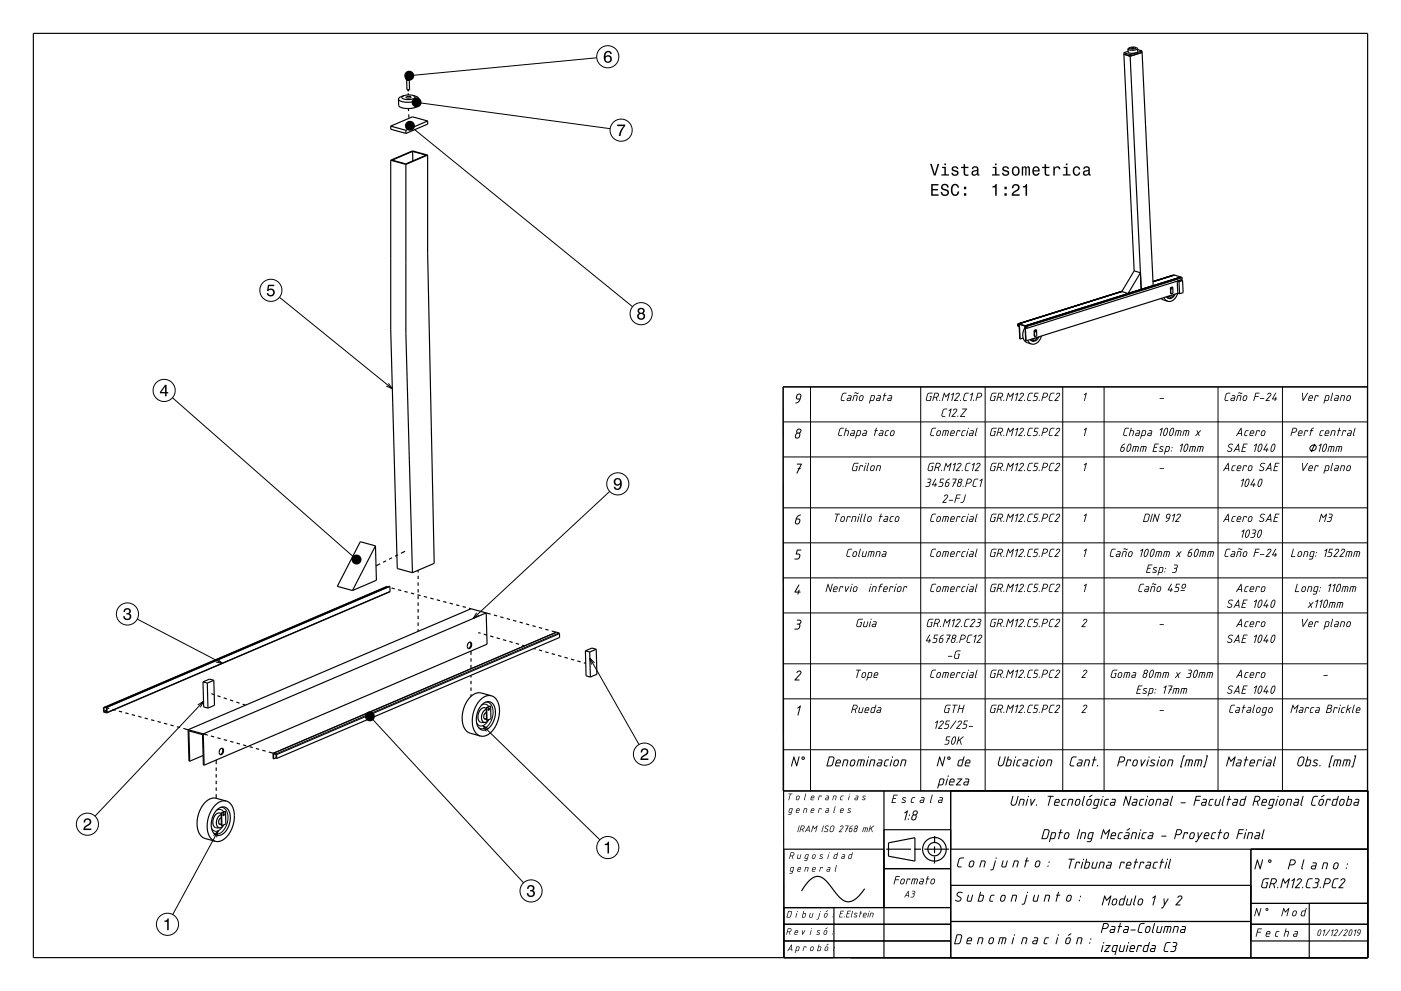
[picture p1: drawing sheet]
<svg xmlns="http://www.w3.org/2000/svg" width="420mm" height="297mm" viewBox="0 0 420 297" stroke-linecap="round" stroke-linejoin="round" font-family="sans-serif">
<g fill="none" stroke="#000" stroke-width=".35">
<path d="M10 10h400v277h-400zM336.9 15.8l3.1 65.4M336.9 15.8l1.9 .6M338.2 15.4l-1.3 .4M338.8 16.4l3.3 70.3-.2-4.9M338.9 14.2l-.7 .5M339.2 14.4h.7zM340.3 14.2l.7 .4M340.3 14.2l.2 .3-.9 .2a.64 .64 0 0 1-1-.3l.3-.2M340.3 14.2h-1.4M341 14.6l-.3 .3-1 .2a1.46 1.46 0 0 1-1.5-.4M341 14.6v1l-1.2 .4a1.47 1.47 0 0 1-1.6-.4v-.9"/>
<path d="M341 14.8l1.4 .5M342.4 15.3l3.3 70.3M342.4 15.3l-3.6 1.1M342.4 15.7l-3.6 1.1-1.9-.5M117.1 37.8l4.6 1.2M117.1 37.8l.1 .9 4.5 1.3M121.1 28.7l-1.3 .5-.3 .5M121.7 22.8l.5-.2 .7 .2v.8l-1.1 .1zM121.7 39v1M121.7 29.1l.3-.1a.89 .89 0 0 1 1.2 .2l-.3 .1a.91 .91 0 0 1-1.2-.2zM121.9 23.8v.2M121.9 24h.1"/>
<path d="M121.9 24l.1 2.8M122 22.9h.1M122 22.9l.2 .1M122 22.8v.1M122 22.8h.1M122.2 37l.6-.1 .4 .1-.6 .2zM122.2 23h.1M122.3 22.7h.1M122.3 22.7l-.3 .1M122.3 22.7l.1 .3M122.3 22.7l.3 .1M122.4 26.9v.5"/>
<path d="M122.4 27.9v.6M122.4 32.5l.1 .8M122.5 22.9l-.3 .1M122.5 34.3l.1 1M122.5 22.9h.1M122.6 22.8h.1M122.6 22.8l-.1 .1M122.6 36.3l.1 .7M122.7 24v2.8M122.7 23.8v.1M122.7 23.9l-.8 .1M122.7 26.8h-.7"/>
<path d="M122.7 26.8l-.4 .2-.3-.2M123.8 28.6h.1a.54 .54 0 0 1 .5 .7 .54 .54 0 0 1-.7 .4 2.83 2.83 0 0 1-3.2-.6l.6-.4M123.8 28.6l-1.3-.2-1.4 .3M123.8 28.6l1.2 .4 .5 .5M125.5 29.5v2.1l-1.4 .7a5.7 5.7 0 0 1-4.6-.6v-2M125.5 29.5l-.4 .6-1 .4a5.7 5.7 0 0 1-4.6-.7v-.1M128.2 36.3l-6.5 2.7M128.2 36.3l-4.5-1.3-6.6 2.8M128.2 36.3v.9l-6.5 2.8M117.1 48v50.7l2 71.7 4.5 1.2M117.1 48l4.6 1.3M117.6 48l6.1-2.6 4.1 1.1-6.2 2.6z"/>
<path d="M121.7 49.3v50.6l1.9 71.7M123.7 45.4l.1 2.8M128.2 46.5v29.4l2 92.9-6.6 2.8M128.2 46.5l-4.5-1.3-6.6 2.8M128.2 46.5l-6.5 2.8M305.1 97.1v.6l.4 .1M305.1 97.1h.1M305.1 97.1l.1 .5 .2 .1M305.4 97.7h.1M305.5 97.8h.1M305.5 97l.3 4.6M305.5 97l1.9 .6"/>
<path d="M305.5 97v.7M307.3 98.1l-.7 1.7 .2 1.8 .8 .9 1.6 .6M307.4 97.6l.2 4.6M307.4 97.6h.1M307.4 97.6v.1M307.4 98.4l.1 .1M307.4 97.6l.4 .2v.6M307.8 98.4l-.3 .1M307.8 98.4v-.5l-.3-.2v.8M307.8 98.4h.1M310 99l.1 .1M310 99l.1 1.4"/>
<path d="M310.1 99.1l.1 1.8M310.4 99.2v.2M310.7 98.9l-.6 .2M310.7 98.9l-.7 .1M310.7 98.9l.1 1.8-.6 .2M336.3 87.4l-30.8 9.6M336.3 87.3l-31.2 9.8M336.4 87.3l-31.3 9.8M340 81.2l-3.7 6.2M340 81.2l1.9 .6M341.9 81.8l-3.7 6.2-1.9-.6M348.1 89.4l2 .9"/>
<path d="M348.9 89.2l.5 .7 .7 .4M350.9 86.2l.1 1.9M350.9 87.6v.2M350.9 87.4v.2M350.9 87.6l.1 .4M351 88v.1M351.3 86.3l-.1 .3M351.3 88h-.1M351.6 86l-.7 .2M351.6 86l.1 1.9-.7 .2M351.6 82.5h.1M351.7 82.5h.1"/>
<path d="M351.7 82.5l-6.1 1.9M352 82.4h.1M352.1 82.4l2.2 .7 .1 .7-46.6 14.6M352.1 82.4l-6.4 2M352.3 88.1v.1a1.45 1.45 0 0 1-1.1 1.2 1.45 1.45 0 0 1-1.5-.5M352.9 84.3l.5 .1M352.9 84.3l.2 3.6M353.1 87.9l-.1 .1a2.68 2.68 0 0 1-2.9 2.3M353.1 87.9l.5 .1M353.1 87.9l-45.5 14.3M353.4 84.4l.2 3.6M353.9 83h.1"/>
<path d="M354 83h.1M354 83l-46.6 14.6M354.5 84.1l.2 3.6-1.1 .3M354.5 84.1l-.5-.2-1.1 .4M354.5 84.1l-1.1 .3M305.8 101.6l-.2-4.4 1.7 .5 .3 4.5M306.7 101.3l-.9 .3M308.1 102l.4 .7 .7 .4M310.1 100.5v.1M310.1 100.3v.2M310.1 100.4l.1 .5M310.5 100.8h-.1"/>
<path d="M311.5 100.9l-.1 .1a1.45 1.45 0 0 1-1 1.3 1.45 1.45 0 0 1-1.6-.5M312.2 100.7a2.71 2.71 0 0 1-3 2.4M410 116h-175.2l.2 171v-32.5h30M112.6 163.6l.2 10.3-7.1 3.1M112.6 163.6l-6.9 13.4M112.6 163.6l-4.6-1.3-6.9 13.4 4.6 1.3M114 169l-1.3 .6M115.7 168.1l-.9 .4M115.8 175.8l.2 .1M115.8 175.8l-84.8 36.3M115.8 175.8l.6 .2M116 175.9v.1"/>
<path d="M116 175.9l-84.8 36.2M116.9 175.7l-.1 1.7-84.8 36.2M116.9 175.7l-85 36.3M116.9 175.7l-84.8 36.3M117.4 176.2l1 .3M117.5 167.2l-.9 .4M119.3 166.3l-.9 .4M119.3 176.7l1 .3M121.3 177.2l.9 .3M121.4 165.2l-1.2 .6M123.2 177.7l1 .3M125.1 178.2l1 .3"/>
<path d="M125.3 170.9v.7M125.3 172.6v1M125.3 174.6v1M125.3 176.6v1M125.3 178.6v1M127.1 178.8l.9 .2M129 179.3l1 .2M130.9 179.8l1 .2M125.3 180.6v1M125.3 182.6v1M125.3 184.6v1M125.3 186.6v1"/>
<path d="M125.3 188.6v.6M132.9 180.3l.9 .2M134.8 180.8l1 .2M136.7 181.3l1 .2M138.7 181.8l1 .2M140.5 192.6a.64 .64 0 0 1 .8 .1 .64 .64 0 0 1 0 .9 .68 .68 0 0 1-.8 .8 .68 .68 0 0 1-.4-1.1zM140.6 182.3l.6 .1M140.9 192.4l.2 .4a1.31 1.31 0 0 1-.7 1.5M141.2 195.1v1.2M141.2 197.3v1M141.2 199.3v1.1M141.2 182.4l4.6 1.3"/>
<path d="M141.2 182.4l-84.8 36.3M143.4 189.6l.7 .2M145 190.1l1 .2M145.8 183.7l.2 9.4-84.8 36.2M145.8 183.7l-84.9 36.2 .3 9.4M145.8 183.7l1.3 .4M147 190.6l.9 .3M148.1 184.3l.9 .3M148.9 191.2l.9 .2M150 184.9l.9 .2M150.8 191.7l1 .3M151.9 185.4l1 .3"/>
<path d="M152.7 192.3l1 .2M153.8 185.9l1 .3M154.7 192.8l.9 .3M155.8 186.5l.9 .2M156.6 193.4l.7 .2M157.7 187l1 .3M159.6 187.5l1 .3M160 194.4l.6 .1M161.6 188.1l.9 .2M161.6 194.8l.9 .3M163.5 188.6l.9 .3M163.5 195.3l.9 .3"/>
<path d="M165.4 189.1l1.3 .4M165.4 195.9l1 .3M166.7 189.5l1 .3 .1 1.2-84.9 36.3M166.7 189.5l-84.8 36.2M167.3 196.4l1 .3M169.3 197l.9 .3M171.2 197.5l.9 .3M173.1 198.1l1 .3M175 198.6l.6 .2M175.5 195.1l.2 7.5 1.3 .3M175.5 195.1l1.3 .3M176.8 195.4l.2 7.5"/>
<path d="M178.7 194.6l.3 7.5-2 .8M178.7 194.6l-1.2-.4-2 .9M178.7 194.6l-1.9 .8M31 212.1l.1 1.2 .9 .3M31 212.1h.2M31.3 212l1.4 .3M31.9 212v1.4l-.7-.2v-1.1M31.9 212h.2M32.1 212l-.1 1.6M33.7 212.6l1 .3M35.6 213.1l1 .3M37.6 213.6l.9 .3"/>
<path d="M39.5 214.2l1 .2M41.4 214.7l1 .2M43.4 215.2l.9 .3M45.3 215.7l1 .3M47.2 216.2l1 .3M49.2 216.8l.9 .2M51.1 217.3l1 .2M53 217.8l1 .3M55 218.3l1.4 .4M56.4 218.7l.3 9.4h.2M56.4 218.7l5.9 1.6M60.9 204.4l.2 7.5 1.2 .3"/>
<path d="M60.9 204.4l1.2 .3M62.1 204.7l.2 7.5M63.4 207.9l.8 .3M64.1 203.9l.2 7.5-2 .8M64.1 203.9l-1.3-.4-1.9 .9M64.1 203.9l-2 .8M65.2 208.5l.9 .3M67.1 209.1l.9 .4M69 209.8l.9 .3M70.9 210.4l.9 .3M72.8 211l.8 .3M141.2 202.4v.6"/>
<path d="M141.2 204.1v.9M141.2 206.1v.9M141.2 208.1v.6M144.6 211.1a2.25 2.25 0 0 1 2.7-.5 2.25 2.25 0 0 1 1.2 2.4v.4a5.6 5.6 0 0 1-3.2 5.4l-1-.1-.8-.7-.5-1.1-.2-1.3a6.6 6.6 0 0 1 1.8-4.5zM145.2 215.3l.6 .2M145.6 213.6l.2 .1M145.8 212.1h.1M145.8 212.1l.2 3.8M145.8 212.3a1.41 1.41 0 0 0-2.2 1l-.3 1.3 .2 1.4 .7 .5h1.1M145.8 212.6a2.22 2.22 0 0 0-1.5 1.8 2.22 2.22 0 0 0 .9 2.1h.1M145.8 213.6a.97 .97 0 0 0-.9 .9 .97 .97 0 0 0 .8 1M145.9 212.1l.1 3.8"/>
<path d="M146.4 212.7h.1M146.5 212.3l-.1 .5M146.5 215.7l-.5 .6-.7 .2M147.1 211.6l-1.2 .5M147.1 211.6l-1.3 .5M147.1 211.6l.1 3.8-1.2 .5M147.3 208.5a4.5 4.5 0 0 0-4.6 3.1 7.3 7.3 0 0 0 .3 8.4l1 .6M147.3 208.5l1.1 .6 .7 1.1 .5 1.4 .1 1.8a8.1 8.1 0 0 1-4.3 7.2h-1.4M147.3 208.5l-3-.8a4.4 4.4 0 0 0-4.6 3 7.3 7.3 0 0 0 .2 8.5l.9 .5 3.2 .9M56.9 228.1l-.3-9.1 4.1 1.2 .3 9.1h.2M60.9 226.4l-4 1.7M63.2 220.6l1 .2"/>
<path d="M64.8 239.2a4.5 4.5 0 0 0-4.6 3.1 7.4 7.4 0 0 0 .2 8.4l.9 .5 3.2 .9M64.8 239.2l3 .9M64.8 227.8v1.2M64.8 230v1M64.8 232v1M64.8 234v1M64.8 236v1M64.8 238v1.2M65.2 221.1l.9 .3M66.1 224.4a.64 .64 0 0 1 .9 .1 .64 .64 0 0 1 0 .9 .68 .68 0 0 1-.9 .8 .68 .68 0 0 1-.3-1.1zM66.5 224.2l.2 .4a1.31 1.31 0 0 1-.7 1.5M67.1 221.7l1 .2"/>
<path d="M69 222.2l1 .2M70.9 222.7l1 .3M72.9 223.2l.9 .3M74.8 223.8l1 .2M76.7 224.3l1 .3M78.7 224.8l.9 .3M80.6 225.4l2.2 .6 .1 1.3M81.9 225.7l.1 1.7M82 225.7h-.1M82 226v1.4M82.1 226l.6 .2 .2 1.1M82.1 226h-.1"/>
<path d="M82.8 227.1l-.8 .3M234.9 237h175.1M265 237v50M285 237v50M65 242.8a2.26 2.26 0 0 1 2.7-.8 2.26 2.26 0 0 1 1.3 2.5v.5a5.4 5.4 0 0 1-3.4 5.4l-.9-.2-.8-.7-.4-1.1-.2-1.2a6.7 6.7 0 0 1 1.7-4.4zM65.7 246.9l.7 .2M66.2 245.2h.1M66.3 243.7h.1M66.3 243.7l.2 3.8M66.3 243.9a1.42 1.42 0 0 0-2.2 1l-.3 1.4 .3 1.2 .6 .6h1.2M66.3 244.2a2.22 2.22 0 0 0-1.5 1.7 2.22 2.22 0 0 0 .9 2.2h.2M66.3 245.1a.97 .97 0 0 0-.9 .9 .97 .97 0 0 0 .8 1"/>
<path d="M66.4 243.7l.1 3.8M66.9 244.2h.1M66.9 244.2l.1 .1M67 243.9l-.1 .5M67.1 247.2l-.6 .7-.6 .2M67.6 243.2l-1.2 .5M67.6 243.2l-1.3 .5M67.6 243.2l.1 3.8-1.2 .5M67.8 240.1a4.4 4.4 0 0 0-4.6 3 7.4 7.4 0 0 0 .3 8.4l1 .6M67.8 240.1l1.1 .6 .8 1 .4 1.5 .2 1.7a8.1 8.1 0 0 1-4.4 7.2h-1.4M265 248.7h20M265.7 254.5h7.4"/>
<path d="M274.1 254.5h2M274.3 258.1l-7.9-1.5v-4l7.9-1.5v7M277.1 254.5h7.4M280.2 256.7l-.1 2.1M280.2 253.7v2M280.2 250.6v2.1M285 254.5h125M375 254.5v32.5M235 277h50M235 272h50M250 272v15M259.2 266.4a7.1 7.1 0 0 1-4.9 3.9 5 5 0 0 1-3.8-2.8l-.7-.8a9.5 9.5 0 0 0-4-4 4 4 0 0 0-4 2.1l-1.5 2.2"/>
<path d="M265 260.3h20M285 276.2h90M285 265.3h90M375 277h35M375 270.7h35M392.5 270.7v16.3M235 282h50M375 282h35"/>
<circle cx="310.4" cy="99.3" r=".13"/>
<circle cx="146.5" cy="212.6" r=".26"/>
<circle cx="67.1" cy="244.2" r=".26"/>
<circle cx="280.1" cy="254.5" r="3.5"/>
<circle cx="280.2" cy="254.5" r="2"/>
</g>
<g fill="none" stroke="#000" stroke-width=".3">
<path d="M178.9 17.3l-56.2 5.4M121.7 22.8l1.1-.1a.27 .27 0 0 1-.1 .4 .27 .27 0 0 1-.3 0l-.6-.1zM122.9 37.7l66.7 54.2M122.9 22.9l-.6 .2-.7-.2M124.9 30.7l58 7.9M83.8 89.1l33.8 27.4M305.5 97.5l-.3 .1M305.5 97.7h-.1M305.5 97.6l-.3 .1M307.5 97.8h-.1M351.2 88.5l-.6 .3h-.6M351.9 88.3a1.35 1.35 0 0 1-2.2 .7"/>
<path d="M354 83l-46.6 14.6M354.3 83.1l-46.6 14.6M354.4 83.2l-46.6 14.7M51.7 119.2l55.2 48.5M116.4 114.9l1.2 1.6-1.8-.8M234.8 115.9h175.1v121.2h-175.1zM243 115.9v121.2M276 115.9v121.2M295.3 115.9v121.2M310.4 101.3l-.6 .4-.6-.1M311 101.1a1.33 1.33 0 0 1-2.2 .7M318.6 115.9v121.2"/>
<path d="M331 115.9v121.2M365.1 115.9v121.2M384.5 115.9v121.2M234.8 126.4h175.1M234.8 136.9h175.1M393.1 133.7a.87 .87 0 0 1 1.5 .1 .87 .87 0 0 1-.8 1.2 .77 .77 0 0 1-1.1-.3 .77 .77 0 0 1 .4-1zM394.2 133l-1.1 2.4M182.8 147.3l-41 38.1M234.8 152.2h175.1M116.9 177.2l-84.8 36.3M234.8 162.7h175.1M234.8 173.2h175.1"/>
<path d="M41.1 185.5l25.6 13.3M65.2 197.5l1.5 1.3-2-.4M142.9 183.7l-1.1 1.7 1.8-1M166.8 189.5l-84.8 36.2M167.6 189.7l-84.8 36.3M167.7 189.9l-84.8 36.3M176.8 197.2l14.8 25.9M178.2 198.7l-1.4-1.5 .5 2M234.8 183.7h175.1M234.8 198.9h175.1M31.9 212.8l-.7 .4M31.9 213l-.6 .3"/>
<path d="M31.9 213.4h.1M59.3 211.3l1.7-1.1-.9 1.8M61 210.2l-32.5 34.4M110.9 214.7l46.1 49.9M144.4 211.3a1.45 1.45 0 0 1 2.1 .5M144.8 217.5l35 34.2M145.6 210.4l1 .2 .6 .6 .5 1 .1 1.3a5 5 0 0 1-3.2 4.9l-1.1-.3M146.3 216a2.07 2.07 0 0 1-2.8 1.4l-.6-.7M146.5 218.5l-1.7-1 1 1.7M234.8 209.4h175.1M82.1 226h-.1M234.8 224.7h175.1"/>
<path d="M64 250.5l1.4-1.5-.5 1.9M64.9 242.9a1.44 1.44 0 0 1 2.2 .4M65.4 249l-13.6 25.1M66.2 242l.8 .1 .7 .6 .5 1.1 .1 1.2a5 5 0 0 1-3.2 5l-1-.3M66.8 247.5a2.06 2.06 0 0 1-2.8 1.4l-.6-.7"/>
<circle cx="182.2" cy="17" r="3.3"/>
<circle cx="186.2" cy="39" r="3.3"/>
<circle cx="81.2" cy="87" r="3.3"/>
<circle cx="192.2" cy="94" r="3.3"/>
<circle cx="49.2" cy="117" r="3.3"/>
<circle cx="185.2" cy="145" r="3.3"/>
<circle cx="38.2" cy="184" r="3.3"/>
<circle cx="193.2" cy="226" r="3.3"/>
<circle cx="26.2" cy="247" r="3.3"/>
<circle cx="182.2" cy="254" r="3.3"/>
<circle cx="50.2" cy="277" r="3.3"/>
<circle cx="159.2" cy="267" r="3.3"/>
</g>
<g fill="#000">
<path d="M181.5 15.5a2.39 2.39 0 0 0 .2 3.3 1.16 1.16 0 0 0 1.5-.4 1.16 1.16 0 0 0-.2-1.5 1.16 1.16 0 0 0-1.5 0 1.02 1.02 0 0 1 .8-1.3l.5 .2 .2 .4h.4a1.11 1.11 0 0 0-.7-.9 1.11 1.11 0 0 0-1.2 .2zM181.5 17.7a.75 .75 0 0 1 1.5 0 .75 .75 0 0 1-1.5 0z" fill-rule="evenodd"/>
<path d="M185 37.3h2.4v.5a5.3 5.3 0 0 0-1.4 3h-.5a5.2 5.2 0 0 1 1.4-3h-1.9z" fill-rule="evenodd"/>
<path d="M279.2 55.2v3.5h2.2v-.5h-1.8v-1.1h1.6v-.5h-1.6v-1h1.7v-.4zM282.4 55.4a.96 .96 0 0 0-.3 1 .96 .96 0 0 0 1 .6l.4 .2a.64 .64 0 0 1 .4 .9 .64 .64 0 0 1-1 .2l-.4-.8h-.5a1.21 1.21 0 0 0 1.5 1.3 1.21 1.21 0 0 0 .7-1.8l-1.2-.4a.62 .62 0 0 1-.1-1.1 .62 .62 0 0 1 1 .4l.1 .3h.4a1.19 1.19 0 0 0-.7-1.1 1.19 1.19 0 0 0-1.3 .3zM285.4 55.5a2.03 2.03 0 0 0 .9 3.3 1.32 1.32 0 0 0 1.3-1.4h-.5a.82 .82 0 0 1-1.1 .8 1.83 1.83 0 0 1 .3-2.7l.5 .2 .3 .5h.4a1.19 1.19 0 0 0-.8-1.1 1.19 1.19 0 0 0-1.3 .4zM289 57.9v.8h.7v-.8zM289 56v.7h.7v-.7z" fill-rule="evenodd"/>
<path d="M278.8 49.1l1.2 3.5h.5l1.1-3.5h-.5l-.9 3-.9-3zM282.4 50v.4h.7v1.8h-.9v.4h2.3v-.4h-.9v-2.2zM283.1 49v.5h.5v-.5zM285.5 50l-.2 .3a.96 .96 0 0 0 1.2 1.2l.3 .1a.6 .6 0 0 1-.5 .8 .6 .6 0 0 1-.7-.6h-.4a1.03 1.03 0 0 0 1.3 .9 1.03 1.03 0 0 0 .7-1.4l-1.4-.5a.54 .54 0 0 1 .4-.7 .54 .54 0 0 1 .7 .5h.4a1.09 1.09 0 0 0-1.8-.6zM288.9 49.2v.8h-.8v.4h.8v1.8a1.05 1.05 0 0 0 1.4 .5v-.4a.68 .68 0 0 1-1-.3v-1.6h1v-.4h-1v-.8zM291.6 50l-.3 .7h.4a.55 .55 0 0 1 .7-.5 .55 .55 0 0 1 .4 .7l-.2 .1a.91 .91 0 0 0-1.3 .5 .91 .91 0 0 0 .7 1.2l.9-.4 .1 .3h.6v-.3l-.3-.1v-1.6a1.02 1.02 0 0 0-.7-.8 1.02 1.02 0 0 0-1 .2zM291.8 51.6l1.1-.4a.77 .77 0 0 1-.2 .9 .77 .77 0 0 1-.9 .1zM297.6 50v.4h.7v1.8h-.9v.4h2.3v-.4h-1v-2.2zM298.3 49v.5h.5v-.5zM300.7 50l-.2 .3a.96 .96 0 0 0 1.2 1.2l.3 .1a.6 .6 0 0 1-.5 .8 .6 .6 0 0 1-.7-.6h-.4a1.03 1.03 0 0 0 1.3 .9 1.03 1.03 0 0 0 .6-1.4l-1.3-.5a.54 .54 0 0 1 .4-.7 .54 .54 0 0 1 .6 .5h.5a1.09 1.09 0 0 0-1.8-.6zM303.6 50.2a1.45 1.45 0 0 0-.2 1.7 1.45 1.45 0 0 0 1.6 .7 1.45 1.45 0 0 0 .7-1.8 1.45 1.45 0 0 0-1.7-.9zM304 50.5a.67 .67 0 0 1 .7-.3 .67 .67 0 0 1 .5 .6 .93 .93 0 0 1 0 1.1 .93 .93 0 0 1-1 .4 1.36 1.36 0 0 1-.2-1.8zM306.3 49.9v2.7h.4l.1-2.1 .1-.3h.3l.1 .3 .1 2.1h.3l.1-2.1 .3-.3 .3 .5v1.9h.4v-1.9a.69 .69 0 0 0-.6-.9l-.5 .4-.5-.4-.5 .4v-.3zM309.8 50.2a1.45 1.45 0 0 0-.3 1.6 1.45 1.45 0 0 0 1.5 .8l.7-.8h-.5l-.6 .5a.76 .76 0 0 1-.7-.9h1.8a1.16 1.16 0 0 0-.5-1.4 1.16 1.16 0 0 0-1.4 .2zM310.1 50.4l.2-.1a.67 .67 0 0 1 .7 .1 .67 .67 0 0 1 .2 .6h-1.3zM313.2 49.2v.8h-.8v.4h.8v1.8a1.05 1.05 0 0 0 1.4 .5v-.4a.68 .68 0 0 1-1-.3v-1.6h1v-.4h-1v-.8zM315.8 49.9v2.7h.4v-1.5a.67 .67 0 0 1 .4-.8 .67 .67 0 0 1 .8 .2v.3h.5a.89 .89 0 0 0-.7-1 .89 .89 0 0 0-1 .6v-.5zM318.9 50v.4h.7v1.8h-1v.4h2.3v-.4h-.9v-2.2zM319.5 49v.5h.5v-.5zM321.9 50.2a1.45 1.45 0 0 0-.2 1.7 1.45 1.45 0 0 0 1.5 .7l.5-.5 .1-.5h-.4l-.4 .7a1.02 1.02 0 0 1-1-1 1.02 1.02 0 0 1 1-1.1l.4 .6h.4a1.09 1.09 0 0 0-.7-1 1.09 1.09 0 0 0-1.2 .4zM325 50l-.3 .7h.4a.55 .55 0 0 1 .7-.5 .55 .55 0 0 1 .4 .7l-.2 .1a.91 .91 0 0 0-1.3 .5 .91 .91 0 0 0 .7 1.2l.9-.4 .1 .3h.6v-.3l-.3-.1v-1.6a1.02 1.02 0 0 0-1.7-.6zM325.2 51.6l1.1-.4a.77 .77 0 0 1-.2 .9 .77 .77 0 0 1-.9 .1z" fill-rule="evenodd"/>
<path d="M297.5 55.8v.4h.8v2.5h.5v-3.6h-.3a.77 .77 0 0 1-1 .7zM301.1 57.9v.8h.7v-.8zM301.1 56v.7h.7v-.7zM303.7 55.5l-.3 .9h.4a.7 .7 0 0 1 .5-.8 .7 .7 0 0 1 .9 .5 .7 .7 0 0 1-.5 .8l-.3 .2a1.63 1.63 0 0 0-1.1 1.6h2.4v-.5h-1.9l.8-.8a1.17 1.17 0 0 0 1-1.6 1.17 1.17 0 0 0-1.9-.3zM306.6 55.8v.4h.8v2.5h.5v-3.6h-.3a.78 .78 0 0 1-1 .7z" fill-rule="evenodd"/>
<path d="M80.3 85.3h1.9v.4h-1.5l-.2 1a1.21 1.21 0 0 1 1.8 .6 1.21 1.21 0 0 1-.8 1.6 1.21 1.21 0 0 1-1.5-1.1h.4a.8 .8 0 0 0 1.2 .4 .8 .8 0 0 0 .1-1.2 .8 .8 0 0 0-1.2 .2h-.4z" fill-rule="evenodd"/>
<path d="M191.4 92.5l-.2 .3a.79 .79 0 0 0 .4 1.1 1.09 1.09 0 0 0-.2 1.6 1.09 1.09 0 0 0 1.6 0 1.09 1.09 0 0 0-.2-1.6 .95 .95 0 0 0 .3-1.4 .95 .95 0 0 0-1.3-.2zM191.5 94.8a.71 .71 0 0 1 1.4 0 .71 .71 0 0 1-1.4 0zM191.6 93.2a.6 .6 0 0 1 1.2 0 .6 .6 0 0 1-1.2 0z" fill-rule="evenodd"/>
<path d="M49.5 115.3l-1.6 2.2v.4h1.6v.9h.4v-.9h.5v-.4h-.5v-2.2zM49.5 115.9v1.6h-1.1z" fill-rule="evenodd"/>
<path d="M239.2 118.4l-.3 .9 .8 .1 .2-1-.3-.2zM238.9 118.2l.8-.3 .4 .3 .2 .4-.3 1a1.32 1.32 0 0 1-1.5 1.3v-.2l.7-.3 .4-.7h-.6l-.3-.3z" fill-rule="evenodd"/>
<path d="M252.6 117.9l.5-.2 .7 .1-.9 .2-.3 .3-.3 1.4 .8 .3v.2h-.7l-.4-.5zM254.3 118.5h.8l.2 .2-.4 1.5h-.8l-.3-.3 .3-.6 .9-.1v-.4l-.7-.1zM254.2 119.5l-.1 .4h.7l.1-.5zM256 118.5l.8-.1 .3 .3-.4 1.5-.1-.1 .3-1.3-.2-.1h-.5l-.4 1.4h-.3zM256.2 117.7l.4-.1 .8 .2-.4 .3-.5-.3-.3 .1zM257.8 118.7l.7-.3 .4 .4-.2 1-.5 .4h-.4l-.3-.3zM258 118.8l-.3 1 .4 .1 .4-.2 .2-.8-.3-.2zM261.1 118.5h1l.2 .4-.4 1.1-1 .2-.3 .7zM261.3 118.7l-.3 1.2h.6l.2-.2 .2-.9zM263.1 118.5h.7l.3 .2-.4 1.5h-.8l-.3-.3 .3-.6 .9-.1v-.4l-.7-.1zM263 119.5l-.1 .4h.7l.1-.5zM265.2 117.7l.2 .1-.1 .6 .5 .2-.6 .1-.5 1.5 .3-1.5-.3-.2 .3-.1zM266.4 118.5h.8l.3 .2-.4 1.5h-.8l-.3-.3 .2-.6 1-.1v-.4l-.7-.1zM266.3 119.5v.4h.6l.2-.5z" fill-rule="evenodd"/>
<path d="M278.2 117.9l1.4-.1-.1 .1-1 .1-.3 .3-.4 1.3 .2 .3h.8l.2-1-.3-.2h.6l-.4 1.5h-1l-.3-.4zM280.1 117.7h1l.4 .4-.2 .7-.5 .4 .2 1-.4-1h-.6l-.3 .9h-.2zM280.3 117.9l-.2 1 .9-.1 .2-.3v-.4zM281.6 120a.16 .16 0 0 1 .3 0 .16 .16 0 0 1-.3 0zM283 117.7l.2 .1 .4 .9 1.1-.9-.6 2.4-.2-.2 .5-1.7-.9 .8-.4-.9-.5 1.9h-.2zM285.2 118.2l.8-.5-.7 2.5-.1-.1 .5-2-.4 .3zM286.7 117.9l.7-.2 .3 .4-.1 .5-1.2 1.3 .9 .2-1.2 .1-.1-.2 1.5-1.7v-.3l-.3-.1-.7 .4zM287.8 120a.16 .16 0 0 1 .3 0 .16 .16 0 0 1-.3 0zM289.2 117.9l.5-.2 .7 .1-.8 .2-.3 .3-.4 1.4 .9 .3v.2h-.8l-.3-.4zM290.9 118.2l.8-.4-.7 2.4-.1-.2 .5-1.9-.4 .3zM291.7 120a.16 .16 0 0 1 .3 0 .16 .16 0 0 1-.3 0zM293.1 117.7h1l.3 .7-.4 .7-1.1 .1-.4 1zM293.3 117.9l-.3 1 .9-.1 .3-.3-.1-.4z" fill-rule="evenodd"/>
<path d="M297.4 117.9l1.4-.1-1.1 .2-.3 .3-.4 1.3 .2 .3h.8l.2-1-.3-.2h.6l-.4 1.5h-.9l-.4-.4zM299.3 117.8l1-.1 .4 .4-.1 .7-.6 .4 .2 1-.4-1h-.6l-.2 .9h-.3zM299.5 117.9l-.2 1 .9-.1 .2-.3v-.4zM300.8 120a.16 .16 0 0 1 .3 0 .16 .16 0 0 1-.3 0zM302.2 117.7l.2 .1 .4 .9 1.2-.9-.7 2.4-.2-.2 .5-1.7-.8 .8-.5-.9-.5 1.9h-.2zM304.4 118.2l.8-.5-.7 2.5 .4-2.1-.4 .3zM305.9 118l.7-.3 .3 .6-1.3 1.6h.8v.3h-1.1l-.1-.2 1.5-1.7v-.3l-.3-.1-.6 .4zM307 120a.16 .16 0 0 1 .3 0 .16 .16 0 0 1-.3 0zM308.5 117.9l.4-.2 .8 .1-.9 .2-.3 .3-.3 1.4 .8 .3v.2h-.8l-.3-.4zM310.2 117.7l1.1 .1-.1 .1h-.8l-.2 .8 .7 .1 .2 .5-.4 .8-1 .1v-.3l.9-.1 .2-.6-.1-.2-.8-.1zM311.4 120a.16 .16 0 0 1 .3 0 .16 .16 0 0 1-.3 0zM312.8 117.7h1l.4 .7-.5 .7-1 .1-.4 1zM313 117.9l-.3 1 .9-.1 .3-.3v-.4zM314.9 117.9l.5-.2 .7 .1-.9 .2-.2 .3-.4 1.4 .9 .3v.2h-.8l-.3-.4zM316.7 118l.8-.3 .3 .6-1.3 1.6h.8v.3h-1.2v-.2l1.5-1.7-.4-.4-.5 .4z" fill-rule="evenodd"/>
<path d="M324.9 118.2l.9-.4-.7 2.4-.1-.1 .5-2-.4 .3z" fill-rule="evenodd"/>
<path d="M347.7 119.3l1.2 .2-1.2 .1z" fill-rule="evenodd"/>
<path d="M367.6 117.9l.5-.2 .7 .1-.1 .1-.7 .1-.3 .3-.4 1.5 .9 .2v.2h-.8l-.3-.4zM369.3 118.5l.7-.1 .3 .3-.3 1.5h-.9l-.2-.3 .2-.6 .9-.1 .1-.4-.7-.1zM369.2 119.5v.4h.6l.2-.5zM371 118.5l.8-.1 .3 .3-.3 1.5-.2-.1 .3-1.2-.2-.2h-.5l-.4 1.4h-.2zM371.2 117.7l.4-.1 .9 .2-.4 .3-.5-.3-.3 .1zM372.9 118.6l.7-.1 .3 .3-.1 .9-.5 .5h-.5l-.3-.4zM373 118.8l-.2 1 .3 .1 .4-.2 .2-.8-.2-.2zM376.4 117.7l1.2 .1-1 .1-.2 .8h.9l.1 .2h-1.1l-.5 1.3zM377.8 119.3l1.2 .2-1.2 .1zM380 118l.8-.3 .3 .6-1.3 1.6h.8v.3h-1.1l-.1-.2 1.5-1.7v-.3l-.3-.1-.6 .4zM382.4 117.7l.2 .2-.9 1.5h.6l.2-.5v.5l.4 .2-.4 .1-.3 .5v-.5l-.9-.2z" fill-rule="evenodd"/>
<path d="M390.4 117.7l.2 .1 .1 1.9 1.2-2 .2 .1-1.5 2.4zM392.7 118.8l-.2 .4h.8v-.5zM392.6 118.6l.6-.2 .4 .3-.1 .7h-1l-.1 .3 .1 .2 .8 .1v.2h-.9l-.2-.3zM394.3 118.5l1 .1-.2 .3-.1-.2h-.5l-.5 1.5zM397.4 118.5h1l.2 .4-.4 1.1-1 .2-.3 .7zM397.6 118.7l-.3 1.2h.6l.2-.2 .2-.9zM399.4 117.7l.2 .1-.5 2 .2 .3-.2 .1-.3-.3zM400.4 118.5h.8l.2 .2-.4 1.5h-.8l-.3-.3 .3-.6 .9-.1v-.4l-.7-.1zM400.3 119.5l-.1 .4h.7l.1-.5zM402.1 118.5h.8l.3 .2-.4 1.5-.1-.1 .3-1.2-.2-.2h-.5l-.4 1.4h-.3zM403.9 118.7l.7-.3 .4 .4-.2 .9-.4 .4-.5 .1-.3-.3zM404.1 118.8l-.3 1 .4 .1 .4-.2 .2-.8-.3-.2z" fill-rule="evenodd"/>
<path d="M239 128.7l.9-.2 .4 .6-.5 .7 .2 .5-.3 .7-.8 .4-.5-.2-.1-.4 .5-1-.1-.5zM238.8 130.1l-.2 .7a.48 .48 0 0 0 .5 .4 .48 .48 0 0 0 .4-.5l.1-.4a.42 .42 0 0 0-.3-.4 .42 .42 0 0 0-.5 .2zM239 129.2a.49 .49 0 0 0 .9 0 .49 .49 0 0 0-.9 0z" fill-rule="evenodd"/>
<path d="M251.8 128.4l.5-.2 .7 .1-.9 .2-.3 .3-.3 1.4 .8 .3v.2h-.7l-.3-.4zM253.6 128.2l.2 .1-.2 .6 .7 .1 .2 .2-.4 1.5-.1-.1 .3-1.2-.2-.2h-.5l-.4 1.4h-.3zM255.3 129l.7-.1 .3 .3-.3 1.5h-.8l-.3-.3 .2-.6 .9-.1 .1-.4-.8-.1zM255.2 130l-.1 .4h.7l.2-.5zM257 129h.9l.3 .4-.4 1.1-1 .2-.3 .7zM257.2 129.2l-.3 1.2h.6l.2-.2 .2-.9zM258.9 129l.8-.1 .2 .3-.3 1.5h-.8l-.3-.2 .2-.7 .9-.1 .1-.4-.7-.1zM258.8 130v.4h.6l.2-.5zM262.6 128.2l.3 .1-.2 .6 .5 .2-.6 .1-.5 1.5 .3-1.5-.2-.2 .2-.1zM263.9 129l.7-.1 .3 .3-.4 1.5h-.8l-.3-.3 .2-.6 1-.1v-.4l-.7-.1zM263.7 130v.4h.7l.1-.5zM265.6 129.1l.9-.1-.8 .4-.2 .9 .6 .2v.2h-.6l-.3-.3zM267.1 129.2l.7-.3 .4 .4-.2 .9-.4 .4-.5 .1-.3-.3zM267.3 129.3l-.3 1 .4 .1 .4-.2 .2-.8-.3-.2z" fill-rule="evenodd"/>
<path d="M255.9 138.9l.5-.2 1 .1-1.1 .2-.3 .3-.4 1.3 .2 .3h.8l.3-1-.4-.1h.7l-.5 1.4h-.9l-.4-.4zM257.8 139.5l1 .1-.2 .3-.1-.2h-.5l-.6 1.5zM259.3 139.5l.2 .1-.5 1.6zM259.5 138.7l.2 .1-.1 .3zM260.3 138.7l.2 .1-.5 2.4-.3-.3zM261.2 139.6l.7-.1 .4 .3-.3 1-.4 .4h-.5l-.3-.4zM261.4 139.8l-.3 .9 .3 .2 .4-.2 .2-.8-.2-.2zM263 139.5h.8l.3 .2-.4 1.5-.2-.1 .4-1.3-.2-.1h-.6l-.4 1.4h-.2z" fill-rule="evenodd"/>
<path d="M279.4 128.4l.5-.2 .7 .1-.9 .2-.3 .3-.3 1.5 .9 .2-.1 .2h-.7l-.3-.4zM281 129.1l.7-.1 .4 .3-.2 1-.4 .4-.6-.1-.2-.3zM281.2 129.3l-.3 1 .4 .1 .4-.2 .2-.8-.3-.2zM282.8 129l1.6 .1-.3 1.6-.2-.1 .3-1.2-.2-.2h-.2l-.5 1.5-.2-.2 .4-1.3h-.5l-.4 1.4h-.2zM285.3 129.3l-.1 .4h.7v-.5zM285.2 129.2l.6-.3 .4 .3-.1 .7h-1l-.1 .3 .1 .2 .8 .1v.2h-.8l-.3-.3zM286.9 129l1 .1-.1 .3-.2-.2h-.5l-.5 1.5zM288.5 129.1l1-.1-.9 .4-.2 .9 .6 .2v.2h-.6l-.3-.3zM290 129l.2 .1-.5 1.6zM290.2 128.4a.16 .16 0 0 1 .3 0 .16 .16 0 0 1-.3 0zM290.9 129l.8-.1 .2 .3-.3 1.5h-.8l-.3-.2 .2-.7 .9-.1 .1-.4-.7-.1zM290.8 130v.4h.6l.2-.5zM292.8 128.2l.2 .1-.5 2.4-.3-.4z" fill-rule="evenodd"/>
<path d="M278.6 138.9l.5-.2 1 .1-1.1 .2-.3 .3-.4 1.3 .2 .3h.8l.2-1-.3-.1h.6l-.4 1.4h-.9l-.4-.4zM280.6 138.8l1-.1 .4 .5-.1 .6-.6 .4 .2 1-.4-1h-.6l-.3 .9h-.2zM280.8 138.9l-.2 1 .9-.1 .2-.3v-.4zM282.1 141a.16 .16 0 0 1 .3 0 .16 .16 0 0 1-.3 0zM283.5 138.7l.6 1 1.2-1-.7 2.5-.2-.1 .5-1.8-.8 .8-.5-.9-.5 1.9h-.2zM285.7 139.2l.9-.4-.7 2.4-.2-.1 .5-2-.4 .3zM287.2 139l.7-.3 .3 .6-1.3 1.6h.8v.3h-1.1l-.1-.2 1.5-1.7-.3-.4-.6 .4zM288.3 141a.16 .16 0 0 1 .3 0 .16 .16 0 0 1-.3 0zM289.8 138.9l.4-.2 .8 .1-.9 .2-.3 .3-.3 1.4 .8 .3v.2h-.8l-.3-.4zM291.4 139.2l.8-.5-.6 2.5-.2-.2 .5-1.9-.4 .3zM292.8 139l.7-.3 .4 .4v.4l-1.3 1.4h.8v.3l-1.2-.1 1.5-1.8v-.3l-.3-.1-.6 .4z" fill-rule="evenodd"/>
<path d="M282.8 122.7l.4-.3 .8 .1-.9 .2-.3 .3-.3 1.5 .8 .2v.2h-.7l-.4-.4zM284.4 123l.9-.5-.7 2.4-.2-.1 .5-1.9-.4 .3zM285.9 122.7l.8-.2 .3 .5-1.4 1.7h.8l.1 .2h-1.2l-.1-.2 1.5-1.7-.3-.3-.6 .4zM287.1 124.6h.2l-.1 .3zM288.4 122.5h1.5l-1.7 2.2h1.1v.2h-1.5l1.7-2.2h-1z" fill-rule="evenodd"/>
<path d="M297.3 128.4l.5-.2 1 .1-1.2 .2-.2 .3-.4 1.3 .2 .3h.8l.2-1-.3-.1 .6-.1-.4 1.5h-.9l-.4-.4zM299.4 128.2h.9l.4 .5-.1 .6-.6 .3 .2 1.1-.4-1h-.6l-.2 .9h-.3zM299.5 128.4l-.2 1h.8l.3-.4v-.4zM300.8 130.5a.16 .16 0 0 1 .3 0 .16 .16 0 0 1-.3 0zM302.2 128.2h.2l.4 1 1.2-.9-.7 2.4-.2-.2 .5-1.7-.8 .8-.5-.9-.5 1.9h-.2zM304.4 128.7l.8-.5-.6 2.5-.2-.2 .5-1.9-.4 .3zM305.9 128.5l.8-.3 .2 .6-1.3 1.6 .8 .1v.2h-1.1l-.1-.2 1.5-1.7-.3-.4-.6 .4zM307.1 130.3l.2 .1-.1 .3zM308.5 128.4l.4-.2 .8 .1-.9 .2-.3 .3-.3 1.4 .8 .3v.2h-.8l-.3-.4zM310.2 128.2l1.1 .1v.1h-.9l-.2 .8 .7 .1 .2 .5-.4 .8-1 .1v-.2l.9-.1 .2-.7-.1-.2-.8-.1zM311.4 130.5a.16 .16 0 0 1 .3 0 .16 .16 0 0 1-.3 0zM312.8 128.2h1l.4 .7-.6 .7-.9 .1-.4 1zM313 128.4l-.3 1h.9l.3-.4v-.4zM314.9 128.4l.5-.2 .7 .1-.9 .2-.2 .3-.4 1.4 .9 .3v.2h-.8l-.3-.4zM316.7 128.5l.8-.3 .3 .6-1.3 1.6 .8 .1v.2h-1.2v-.2l1.5-1.7-.3-.4-.6 .4z" fill-rule="evenodd"/>
<path d="M297.3 138.9l.5-.2 1 .1-1.1 .2-.3 .3-.4 1.3 .2 .3h.8l.2-1-.3-.2h.6l-.4 1.5h-.9l-.4-.4zM299.3 138.8l1-.1 .4 .5-.1 .6-.6 .4 .2 1-.4-1h-.6l-.2 .9h-.3zM299.5 138.9l-.2 1 .9-.1 .2-.3v-.4zM300.8 141a.16 .16 0 0 1 .3 0 .16 .16 0 0 1-.3 0zM302.2 138.7l.6 1 1.2-.9-.7 2.4-.2-.2 .5-1.7-.8 .8-.5-.9-.5 1.9h-.2zM304.4 139.2l.8-.5-.6 2.5-.2-.1 .5-2-.4 .3zM305.9 139l.7-.3 .3 .6-1.3 1.6h.8v.3h-1.1l-.1-.2 1.5-1.7v-.3l-.3-.1-.6 .4zM307 141a.16 .16 0 0 1 .3 0 .16 .16 0 0 1-.3 0zM308.5 138.9l.4-.2 .8 .1-1 .2-.2 .3-.3 1.4 .8 .3v.2h-.8l-.3-.4zM310.2 138.7l1.1 .1v.1h-.9l-.2 .8 .7 .1 .2 .5-.4 .8-1 .1v-.3h.9l.2-.7-.1-.2-.8-.1zM311.4 141a.16 .16 0 0 1 .3 0 .16 .16 0 0 1-.3 0zM312.8 138.7h1l.4 .7-.5 .7-1 .1-.4 1zM313 138.9l-.3 1 .9-.1 .3-.3v-.4zM314.9 138.9l.5-.2 .7 .1-.9 .2-.2 .3-.4 1.4 .9 .3v.2h-.8l-.3-.4zM316.7 139l.7-.3 .4 .4-.1 .5-1.2 1.3h.8v.3l-1.2-.1 1.5-1.8-.4-.4-.5 .4z" fill-rule="evenodd"/>
<path d="M324.9 128.7l.9-.4-.7 2.4-.1-.2 .5-1.9-.4 .3z" fill-rule="evenodd"/>
<path d="M325 139.2l.8-.4-.7 2.4-.1-.1 .5-2-.4 .3z" fill-rule="evenodd"/>
<path d="M336.2 134.2l-.1 .8 .5 .2 .3-.9zM336.4 133.4l.9-.4-1 .9 .8 .3-.1 .9-.8 .3-.4-.5zM338.5 133.3l-.5 1.4a.37 .37 0 0 0 .2 .5 .37 .37 0 0 0 .4-.5l.3-1a.3 .3 0 0 0 0-.4 .3 .3 0 0 0-.4 0zM338.3 133.2a.57 .57 0 0 1 .8-.1 .57 .57 0 0 1 .1 .8 1.2 1.2 0 0 1-1.4 1.4l-.1-.8zM339.7 133.7l1.7 .2-.3 1.5-.2-.1 .3-1.2-.2-.2h-.3l-.5 1.5-.1-.1 .4-1.4h-.6l-.4 1.5h-.2zM342.1 133.7l1.6 .1-.3 1.6-.2-.1 .3-1.2-.2-.2h-.3l-.4 1.5-.2-.1 .4-1.4h-.5l-.4 1.5h-.2zM346.2 133l1.2 .1-1.1 .1-.2 .7 .8 .2-.8 .1-.3 1h.9l.1 .2h-1.2zM347.8 133.9l.4-.2 .7 .2-1 .2 .8 .7-.4 .6-.9-.1 .1-.2 .7 .1 .2-.2-.7-.6zM349.6 133.7h.9l.2 .5-.3 1.1-1 .1-.3 .8zM349.8 133.9l-.4 1.3h.6l.3-.3 .2-.9zM351 135.2a.16 .16 0 0 1 .3 0 .16 .16 0 0 1-.3 0zM351.3 134.2a.16 .16 0 0 1 .3 0 .16 .16 0 0 1-.3 0zM353.8 133.5l.8-.5-.7 2.4-.1-.1 .5-1.9-.4 .3zM355.6 133.3l-.6 1.4a.37 .37 0 0 0 .3 .5 .37 .37 0 0 0 .4-.5l.3-1a.3 .3 0 0 0 0-.4 .3 .3 0 0 0-.4 0zM355.4 133.2a.57 .57 0 0 1 .8-.1 .57 .57 0 0 1 0 .8 1.2 1.2 0 0 1-1.3 1.4l-.1-.8zM356.8 133.7l1.6 .2-.2 1.5-.3-.1 .4-1.2-.2-.2h-.3l-.5 1.5-.1-.1 .3-1.4h-.5l-.4 1.5h-.2zM359.2 133.7l1.6 .1-.3 1.6-.2-.1 .3-1.2-.2-.2h-.3l-.5 1.5-.1-.1 .4-1.4h-.6l-.3 1.5h-.3z" fill-rule="evenodd"/>
<path d="M337.3 128.4l.4-.2 .8 .1-.9 .2-.3 .3-.3 1.5 .8 .2v.2h-.7l-.4-.4zM339 128.2l.3 .1-.2 .6 .6 .1 .3 .2-.4 1.5-.2-.1 .3-1.2-.1-.2h-.6l-.4 1.4h-.2zM340.8 129l.7-.1 .3 .3-.4 1.5h-.8l-.3-.3 .2-.6 1-.1v-.4l-.7-.1zM340.7 130l-.1 .4h.7l.1-.5zM342.5 129h.9l.2 .4-.4 1.1-1 .2-.3 .7zM342.6 129.2l-.3 1.2h.7l.2-.2 .2-.9zM344.4 129l.7-.1 .3 .3-.4 1.5h-.7l-.3-.2 .2-.7 .9-.1v-.5h-.7zM344.3 130v.4h.6l.1-.5zM347.7 128.7l.9-.5-.7 2.5-.2-.2 .5-1.9-.4 .3zM349.5 128.6l-.5 1.3a.37 .37 0 0 0 .2 .6 .37 .37 0 0 0 .4-.5l.3-1a.3 .3 0 0 0 0-.5 .3 .3 0 0 0-.4 .1zM349.3 128.4a.57 .57 0 0 1 .8-.1 .57 .57 0 0 1 .1 .9 1.2 1.2 0 0 1-1.4 1.4l-.1-1zM351.3 128.5l-.5 1.4a.37 .37 0 0 0 .3 .6 .37 .37 0 0 0 .3-.5l.3-1a.3 .3 0 0 0 0-.4 .3 .3 0 0 0-.4-.1zM351.1 128.4a.57 .57 0 0 1 .8-.1 .57 .57 0 0 1 .1 .9 1.21 1.21 0 0 1-1.3 1.4l-.1-1zM352.6 129l1.6 .1-.3 1.6-.2-.1 .3-1.2-.2-.2h-.3l-.5 1.5-.1-.1 .4-1.4h-.6l-.3 1.4h-.3zM354.9 129l1.6 .1-.3 1.6-.2-.1 .3-1.2-.1-.2h-.3l-.5 1.5-.2-.2 .4-1.3h-.5l-.4 1.4h-.2zM358.8 129l.4 .6 .8-.6-.7 .8 .3 .9-.5-.7-.7 .6 .6-.8z" fill-rule="evenodd"/>
<path d="M368.4 133.2l.6-.3 .7 .3h-.9l-.3 .3v.3l.9 .8-.1 .5-.5 .3h-.5l-.5-.3 .1-.2 .9 .3 .4-.4-.1-.3-.9-.6zM371.2 133.5l-.7 1.1h.8zM371.2 133h.2l.2 2.4h-.2l-.1-.6h-.9l-.5 .6zM372.8 133l1.2 .1-1.1 .1-.2 .7 .7 .1 .1 .1-.8 .1-.3 1h.9l.1 .2h-1.2zM376 133.5l.9-.5-.7 2.4-.2-.1 .5-1.9-.4 .3zM377.8 133.3l-.6 1.4a.37 .37 0 0 0 .3 .5 .37 .37 0 0 0 .4-.5l.3-1a.3 .3 0 0 0 0-.4 .3 .3 0 0 0-.4 0zM377.6 133.2a.57 .57 0 0 1 .8-.1 .57 .57 0 0 1 0 .8 1.2 1.2 0 0 1-1.3 1.4l-.1-.9zM379.8 133l.2 .1-.9 1.6h.6l.2-.5v.5l.4 .1-.4 .1-.3 .5v-.5l-.9-.1zM381.7 133.3l-.6 1.4a.37 .37 0 0 0 .3 .5 .37 .37 0 0 0 .4-.5l.3-1a.3 .3 0 0 0 0-.4 .3 .3 0 0 0-.4 0zM381.5 133.2a.57 .57 0 0 1 .8-.1 .57 .57 0 0 1 0 .8 1.2 1.2 0 0 1-1.3 1.4l-.1-.9z" fill-rule="evenodd"/>
<path d="M372 128.7l-.7 1.1h.8zM372 128.2l.2 .1 .2 2.4-.3-.1v-.5h-.9l-.6 .6zM373.4 129.1l.9-.1-.8 .4-.2 .9 .6 .2-.1 .2h-.5l-.3-.3zM375.1 129.3l-.2 .4h.8v-.5zM375 129.1l.7-.1 .3 .2-.1 .7h-1l-.1 .3 .1 .2 .8 .1v.2h-.8l-.3-.3zM376.7 129l1 .1-.2 .3-.1-.2h-.5l-.5 1.5zM378.3 129.2l.7-.3 .4 .4-.2 .9-.4 .4-.5 .1-.3-.3zM378.5 129.3l-.3 1 .4 .1 .3-.2 .2-.8-.2-.2z" fill-rule="evenodd"/>
<path d="M387.5 128.2h1l.4 .7-.6 .7-.9 .1-.4 1zM387.7 128.4l-.3 1h.9l.3-.4v-.4zM389.6 129.3l-.2 .4h.8v-.5zM389.5 129.1l.6-.2 .4 .3-.1 .7h-1l-.1 .3 .1 .2 .8 .1v.2h-.8l-.3-.2zM391.2 129l1 .1-.2 .3-.1-.2h-.5l-.5 1.5zM393.2 128.4l.7-.1-.5 .3-.1 .3 .4 .2-.5 .1-.5 1.5 .2-1.5-.2-.2 .3-.1zM395.9 129.1l.9-.1-.8 .4-.2 .9 .6 .2v.2h-.6l-.3-.3zM397.6 129.3l-.1 .4h.7v-.5zM397.5 129.1l.7-.1 .3 .2-.1 .7h-1l-.1 .3 .1 .2 .8 .1v.2h-.8l-.3-.3zM399.2 129l.9-.1 .2 .3-.3 1.5-.2-.1 .3-1.2-.1-.2h-.6l-.4 1.4h-.2zM401.5 128.2l.2 .1-.2 .6 .5 .2-.5 .1-.5 1.5 .2-1.5-.2-.2 .3-.1zM402.6 129l1 .1-.2 .3-.1-.2h-.5l-.5 1.5zM404.3 129l.7-.1 .3 .3-.4 1.5h-.8l-.3-.3 .2-.6 1-.1v-.4l-.7-.1zM404.1 130v.4h.7l.1-.5zM406.2 128.2l.2 .1-.5 2.4-.3-.3z" fill-rule="evenodd"/>
<path d="M395.4 133.5l.8-.5-.7 2.4-.1-.1 .5-1.9-.4 .3zM397.2 133.3l-.6 1.4a.37 .37 0 0 0 .3 .5 .37 .37 0 0 0 .4-.5l.3-1a.3 .3 0 0 0 0-.4 .3 .3 0 0 0-.4 0zM396.9 133.2a.57 .57 0 0 1 .9-.1 .57 .57 0 0 1 0 .8 1.2 1.2 0 0 1-1.3 1.4l-.1-.9zM398.4 133.7l1.6 .2-.3 1.5-.2-.1 .3-1.2-.2-.2h-.2l-.5 1.5-.2-.1 .4-1.4h-.5l-.4 1.5h-.2zM400.7 133.7l1.6 .2-.2 1.5-.3-.1 .4-1.2-.2-.2h-.3l-.5 1.5-.1-.1 .3-1.4h-.5l-.4 1.5h-.2z" fill-rule="evenodd"/>
<path d="M184.3 143.6a1.15 1.15 0 0 0 0 1.6 1.15 1.15 0 0 0 1.6 0 1.02 1.02 0 0 1-.8 1.3l-.5-.2-.1-.4h-.5a1.23 1.23 0 0 0 1.5 .9 1.23 1.23 0 0 0 .9-1.5 1.42 1.42 0 0 0-.4-1.7 1.42 1.42 0 0 0-1.7 0zM184.5 144.4a.74 .74 0 0 1 1.4 0 .74 .74 0 0 1-1.4 0z" fill-rule="evenodd"/>
<path d="M238.8 155.7l-.2 1 .5 .2 .4-.3 .1-.7zM239.1 154.6l1-.3-.9 .6-.3 .5 .9 .2v1l-.4 .5-.6 .1-.4-.2-.1-.5 .3-1.2z" fill-rule="evenodd"/>
<path d="M238.9 139l1.4-.1 .1 .2-.6 1.2 .2 .2-.3 .1-.8 1.3-.1-.2 .5-1.1-.2-.2 .4-.1 .5-1.1h-1z" fill-rule="evenodd"/>
<path d="M250.3 154h1.5l-.6 .2-.7 2.2-.2-.1 .6-2.1h-.5zM252.3 154.9l.6-.2 .4 .3-.2 1.1-.4 .3h-.5l-.3-.3zM252.4 155.1l-.3 .9 .4 .2 .4-.2 .2-.9-.3-.2zM254 154.7l1 .1-.2 .4-.1-.3h-.5l-.5 1.5zM255.6 154.7h.8l.3 .2-.4 1.5-.1-.1 .3-1.2-.2-.2h-.5l-.4 1.5h-.3zM257.4 154.7l.2 .2-.5 1.5zM257.5 154.2a.16 .16 0 0 1 .3 0 .16 .16 0 0 1-.3 0zM258.4 154l.2 .1-.5 2.3-.3-.3zM259.4 154l.2 .1-.5 2.3-.3-.3zM260.3 154.9l.6-.2 .5 .3-.3 1.1-.4 .3h-.5l-.3-.3zM260.4 155.1l-.2 .9 .3 .2 .4-.2 .2-.9-.2-.2zM264.1 154l.2 .1-.2 .6 .5 .2h-.6l-.5 1.5 .3-1.5-.2-.1 .3-.1zM265.3 154.7h.7l.3 .2-.4 1.5h-.8l-.3-.2 .3-.7 .9-.1v-.4l-.7-.1zM265.2 155.8l-.1 .4h.7l.1-.5zM267 154.9l1-.1-.9 .4-.2 .9 .6 .1v.2h-.6l-.3-.2zM268.6 154.9l.7-.2 .3 .4-.2 1-.4 .3h-.5l-.3-.3zM268.7 155.1l-.2 .9 .3 .2 .4-.2 .2-.9-.2-.2z" fill-rule="evenodd"/>
<path d="M278.1 143.5h.8l.3 .6-.4 .5 .1 .4-.3 .7-1.1 .2v-.2l1-.2 .2-.7-.7-.3 .7-.1 .2-.3-.1-.4h-.7zM280.4 143.5l.2 .1-.9 1.6h.6l.3-.5v.5l.3 .1-.4 .1-.2 .5v-.5l-.9-.1zM282 143.5h1.1l-.1 .2h-.9l-.2 .7 .7 .1 .2 .6-.4 .7-1 .1v-.2l.9-.1 .3-.6-.1-.3-.8-.1zM283.7 144.7l-.2 .8 .4 .2 .3-.2 .2-.6zM283.9 143.8l.9-.3-1 .9 .7 .2v.9l-.3 .4h-.5l-.5-.5zM285.6 143.5l1.2 .1-.5 1 .2 .2h-.3l-.6 1.1 .3-1.1-.1-.2h.3l.4-.9h-.9zM287.5 143.6l.7-.1 .3 .4-.4 .7 .2 .4-.2 .6-.7 .3-.4-.1-.1-.4 .4-.9-.1-.4zM287.3 144.8l-.2 .7 .5 .2 .3-.2 .1-.7zM287.4 144.1a.45 .45 0 0 0 .9 0 .45 .45 0 0 0-.9 0zM288.6 145.8a.16 .16 0 0 1 .3 0 .16 .16 0 0 1-.3 0zM290 143.5h1l.3 .7-.5 .7h-1l-.4 1zM290.2 143.7l-.3 1 .8-.1 .3-.3v-.4zM292.1 143.7l.5-.2h.7l-.9 .2-.3 .4-.3 1.4 .8 .2v.2h-.7l-.4-.4zM293.7 144l.9-.5-.7 2.4-.2-.1 .6-1.9-.5 .3z" fill-rule="evenodd"/>
<path d="M279.4 154.2l.5-.3 .7 .1-.9 .2-.3 .4-.3 1.4 .9 .2-.1 .2h-.7l-.3-.4zM281 154.9l.7-.2 .4 .4-.2 1-.5 .3h-.5l-.2-.3zM281.2 155.1l-.3 .9 .4 .2 .4-.2 .2-.9-.3-.2zM282.8 154.7l1.6 .2-.3 1.5-.2-.1 .3-1.2-.2-.2h-.2l-.5 1.5-.2-.1 .4-1.4h-.5l-.4 1.5h-.2zM285.3 155.1l-.1 .3h.7v-.4zM285.2 154.9l.6-.2 .4 .3-.1 .7h-1l-.1 .3 .2 .2h.7v.2h-.8l-.3-.2zM286.9 154.7l1 .1-.1 .4-.2-.3h-.5l-.5 1.5zM288.5 154.8h1l-.9 .3-.2 1 .6 .1v.2h-.6l-.3-.2zM290 154.7l.2 .2-.5 1.5zM290.2 154.2a.16 .16 0 0 1 .3 0 .16 .16 0 0 1-.3 0zM290.9 154.7h.8l.2 .2-.3 1.5h-.8l-.3-.2 .2-.7 .9-.1 .1-.4-.7-.1zM290.8 155.8v.4h.6l.2-.5zM292.8 154l.2 .1-.5 2.3-.3-.3z" fill-rule="evenodd"/>
<path d="M283.1 148.5l.7-.3 .4 .4-.1 .5-1.2 1.3h.8v.3l-1.2-.1 1.5-1.8-.3-.4-.6 .4zM284.5 149.8l1.2 .2-1.1 .1zM286.7 148.2l1.3 .1-1.1 .1-.2 .8h.9l.1 .2h-1l-.5 1.3zM289.3 148.2l.2 .2-.5 1.9-.4 .3-.6 .1v-.2l.8-.3z" fill-rule="evenodd"/>
<path d="M297.3 154.2l.5-.3 1 .1-1.1 .2-.3 .4-.4 1.3 .2 .3h.8l.2-1-.3-.2h.6l-.4 1.4h-.9l-.4-.3zM299.4 154h.9l.4 .4-.1 .6-.6 .4 .2 1-.4-1h-.6l-.2 1h-.3zM299.5 154.2l-.2 1 .9-.1 .2-.4v-.4zM300.8 156.3a.16 .16 0 0 1 .3 0 .16 .16 0 0 1-.3 0zM302.2 154h.2l.4 1 1.2-1-.7 2.4-.2-.1 .5-1.8-.8 .8-.5-.9-.5 2h-.2zM304.4 154.5l.8-.5-.6 2.4-.2-.1 .5-1.9-.4 .3zM305.9 154.2l.7-.2 .3 .6-1.3 1.6h.8v.2h-1.1l-.1-.2 1.5-1.7-.3-.3-.6 .4zM307 156.3a.16 .16 0 0 1 .3 0 .16 .16 0 0 1-.3 0zM308.5 154.2l.4-.3 .8 .1-1 .3-.2 .3-.3 1.4 .8 .2v.2h-.8l-.3-.4zM310.2 154h1.1v.2h-.9l-.2 .7 .7 .1 .2 .5-.4 .8-1 .1v-.2l.9-.1 .2-.6-.1-.3-.8-.1zM311.4 156.3a.16 .16 0 0 1 .3 0 .16 .16 0 0 1-.3 0zM312.8 154h1l.4 .7-.5 .6-1 .1-.4 1zM313 154.2l-.3 1 .9-.1 .3-.4v-.4zM314.9 154.2l.5-.3 .7 .1-.9 .2-.2 .4-.4 1.4 .9 .2v.2h-.8l-.3-.4zM316.7 154.2l.8-.2 .3 .5-1.3 1.7h.8v.2h-1.2v-.2l1.5-1.7-.3-.3-.6 .4z" fill-rule="evenodd"/>
<path d="M324.9 154.5l.9-.5-.7 2.4-.1-.1 .5-1.9-.4 .3z" fill-rule="evenodd"/>
<path d="M343.3 154h1.1l.3 .5-.6 1.7-1.4 .2zM343.5 154.2l-.5 2 1-.2 .4-1.4-.1-.4zM345.4 154l.2 .1-.8 2.3zM346.2 154h.2l.5 1.9 .5-1.9h.3l-.7 2.4-.7-1.9-.5 1.9h-.3zM350 154.3l-.2 .8 .7 .1 .1-.9zM349.8 154.2l.5-.3 .5 .2-.1 1.2a1.08 1.08 0 0 1-1.2 1.1l-.1-.2 .7-.3 .3-.5-.8-.2zM351.5 154.5l.8-.5-.7 2.4-.1-.1 .5-1.9-.4 .3zM352.9 154.2l.7-.2 .4 .3-.1 .5-1.2 1.4 .8 .2h-1.2v-.2l1.5-1.7-.3-.3-.7 .4z" fill-rule="evenodd"/>
<path d="M347.7 140.3l1.2 .2-1.2 .1z" fill-rule="evenodd"/>
<path d="M368.1 139.2l-.7 1.1h.8zM368.1 138.7l.2 .1 .2 2.3h-.2l-.1-.5h-.9l-.5 .6zM369.5 139.6l.9-.1-.8 .4-.2 .9 .6 .2v.2h-.6l-.3-.3zM371.2 139.8l-.1 .4h.7v-.5zM371.1 139.6l.6-.2 .4 .3-.1 .7h-1l-.1 .3 .1 .2 .8 .1v.2h-.8l-.3-.2zM372.8 139.5l1 .1-.2 .3-.1-.2h-.5l-.5 1.5zM374.4 139.7l.7-.3 .4 .4-.2 .9-.4 .4-.5 .1-.3-.3zM374.6 139.8l-.3 .9 .3 .2 .5-.2 .2-.8-.2-.2zM378 138.9l.5-.2 .8 .2-.9 .1-.4 .3 .1 .3 .9 .7-.1 .6-.5 .3-.6-.1-.4-.3 .1-.1 .8 .2 .4-.3v-.3l-.9-.6zM380.8 139.2l-.7 1.1h.8zM380.8 138.7l.2 .1 .2 2.3-.2 .1-.1-.6h-.9l-.6 .6zM382.3 138.8h1.3l-.1 .1h-1l-.2 .8h.7l.1 .2h-.8l-.3 1h.9v.3l-1.2-.1z" fill-rule="evenodd"/>
<path d="M368.1 154.5l-.7 1.1h.8zM368.1 154l.2 .1 .2 2.3h-.2l-.1-.6h-.9l-.5 .6zM369.5 154.9l.9-.1-.8 .4-.2 .9 .6 .1v.2h-.6l-.3-.2zM371.2 155.1l-.1 .3h.7v-.4zM371 154.9l.7-.2 .4 .2-.1 .8h-1l-.1 .3 .1 .2h.8v.2l-1.1-.1zM372.8 154.7l1 .1-.2 .4-.1-.3h-.5l-.5 1.5zM374.4 154.9l.7-.2 .4 .3-.2 1-.4 .4h-.5l-.3-.3zM374.6 155.1l-.3 .9 .4 .2 .4-.2 .2-.9-.3-.2zM378 154.2l.5-.3 .8 .3h-.9l-.4 .3 .1 .4 .9 .7-.1 .5-.5 .3h-.6l-.4-.3 .1-.2 .8 .3 .4-.4v-.3l-.9-.6zM380.8 154.5l-.7 1.1h.8zM380.8 154l.2 .1 .2 2.3h-.3v-.6h-.9l-.5 .6zM382.3 154l1.3 .1-1.1 .1-.2 .7h.7l.1 .2-.8 .1-.3 1h.9l.1 .2h-1.2z" fill-rule="evenodd"/>
<path d="M372.1 144l.9-.5-.7 2.4-.2-.1 .5-1.9-.4 .3zM373.9 143.8l-.5 1.4a.37 .37 0 0 0 .2 .5 .37 .37 0 0 0 .4-.5l.3-1a.3 .3 0 0 0 0-.4 .3 .3 0 0 0-.4 0zM373.7 143.7a.57 .57 0 0 1 .8-.1 .57 .57 0 0 1 .1 .8 1.2 1.2 0 0 1-1.4 1.4v-.9zM375.9 143.5l.2 .1-.9 1.6h.6l.2-.5v.5l.4 .1-.4 .1-.3 .5v-.5l-.8-.1zM377.8 143.8l-.6 1.4a.37 .37 0 0 0 .3 .5 .37 .37 0 0 0 .4-.5l.3-1a.3 .3 0 0 0 0-.4 .3 .3 0 0 0-.4 0zM377.6 143.7a.57 .57 0 0 1 .8-.1 .57 .57 0 0 1 0 .8 1.2 1.2 0 0 1-1.3 1.4l-.1-.9z" fill-rule="evenodd"/>
<path d="M372.2 159.2l.9-.4-.7 2.4-.1-.1 .5-2-.4 .3zM374 159l-.5 1.4a.37 .37 0 0 0 .3 .6 .37 .37 0 0 0 .4-.5l.3-1a.3 .3 0 0 0-.1-.4 .3 .3 0 0 0-.4-.1zM373.8 158.9a.57 .57 0 0 1 .8-.1 .57 .57 0 0 1 .1 .9 1.2 1.2 0 0 1-1.3 1.4l-.1-.9zM375.5 158.7h.8l.3 .6-.4 .5 .1 .5-.2 .7-1.2 .2v-.2l1-.3 .2-.6-.7-.3 .7-.2 .3-.3-.1-.3-.8-.1zM377.7 159l-.6 1.4a.37 .37 0 0 0 .3 .6 .37 .37 0 0 0 .4-.5l.3-1a.3 .3 0 0 0 0-.4 .3 .3 0 0 0-.4-.1zM377.4 158.9a.57 .57 0 0 1 .9-.1 .57 .57 0 0 1 0 .9 1.2 1.2 0 0 1-1.3 1.4l-.1-1z" fill-rule="evenodd"/>
<path d="M390.4 138.7l.2 .1 .1 1.9 1.2-2 .2 .1-1.4 2.4zM392.7 139.8l-.2 .4h.8v-.5zM392.6 139.6l.6-.2 .4 .3-.1 .7h-1l-.1 .3 .1 .2 .8 .1v.2h-.8l-.3-.3zM394.3 139.5l1 .1-.2 .3-.1-.2h-.5l-.5 1.5zM397.4 139.5h1l.2 .4-.4 1.1-1 .2-.3 .7zM397.6 139.7l-.3 1.2h.6l.2-.2 .2-.9zM399.4 138.7l.2 .1-.5 2.4-.3-.3zM400.4 139.5h.7l.3 .2-.4 1.5h-.8l-.3-.3 .3-.6 .9-.1v-.5h-.7zM400.3 140.5l-.1 .4h.7l.1-.5zM402.1 139.5h.8l.3 .2-.4 1.5-.1-.1 .3-1.2-.2-.2h-.5l-.4 1.4h-.3zM403.9 139.7l.7-.3 .4 .4-.2 .9-.4 .4-.5 .1-.3-.3zM404.1 139.8l-.3 .9 .3 .2 .5-.2 .2-.8-.2-.2z" fill-rule="evenodd"/>
<path d="M396.1 154h.2l.4 1 1.1-1-.7 2.4-.1-.1 .5-1.8-.9 .8-.4-.9-.5 2h-.3zM398.4 154h.8l.3 .5-.4 .6 .2 .4-.3 .7-1.2 .2v-.2l1-.2 .2-.7-.7-.3 .7-.1 .3-.4-.1-.3h-.8z" fill-rule="evenodd"/>
<path d="M238.9 164.7h1.3v.3h-1.1l-.2 .9 .8 .1 .2 .6-.4 .9-1.3 .2v-.3l1.1-.1 .3-.7-.1-.4-.9-.1z" fill-rule="evenodd"/>
<path d="M239.4 175.2l.2 .2-1 1.9h.7l.3-.6v.6l.4 .1-.5 .2-.3 .6v-.6l-1-.2z" fill-rule="evenodd"/>
<path d="M248.1 175h.2l.6 1.9 .5-1.9h.2l-.6 2.4-.8-1.9-.5 1.9-.2-.1zM250.2 176.1l-.1 .3h.7v-.4zM250.1 175.9l.7-.2 .3 .3-.1 .7h-1l-.1 .3 .1 .2h.8v.2h-.8l-.3-.2zM251.8 175.7l1 .1-.1 .4-.2-.3h-.5l-.5 1.5zM253.4 175.7l.2 .1 .1 1.1 .7-1.2 .2 .1-1 1.6zM255.2 175.7l.2 .1-.5 1.6zM255.3 175.2a.16 .16 0 0 1 .3 0 .16 .16 0 0 1-.3 0zM256 175.9l.7-.2 .4 .4-.2 1-.4 .3h-.5l-.3-.3zM256.2 176.1l-.3 .9 .4 .2 .3-.2 .2-.9-.2-.2zM260.9 175.7l.2 .1-.5 1.6zM261 175.2a.16 .16 0 0 1 .3 0 .16 .16 0 0 1-.3 0zM261.6 175.7h.9l.3 .2-.4 1.5-.1-.1 .3-1.2-.2-.2h-.6l-.3 1.5h-.3zM264 175.1l.7-.1-.6 .4-.1 .3 .5 .2h-.6l-.5 1.5 .3-1.5-.3-.1 .3-.1zM265.2 176.1l-.1 .3h.8l-.1-.4zM265.1 175.9l.7-.2 .3 .3-.1 .7h-1l-.1 .3 .1 .2h.8v.2h-.8l-.3-.2zM266.8 175.7l1 .1-.1 .4-.2-.3h-.5l-.5 1.5zM268.4 175.7l.2 .1-.5 1.6zM268.5 175.2a.16 .16 0 0 1 .3 0 .16 .16 0 0 1-.3 0zM269.2 175.9l.7-.2 .4 .3-.2 1-.4 .4h-.5l-.3-.3zM269.4 176.1l-.3 .9 .4 .2 .3-.2 .2-.9-.2-.2zM271 175.7l1 .1-.2 .4-.1-.3h-.5l-.6 1.5z" fill-rule="evenodd"/>
<path d="M254.3 164.7l.4-.2h.8l-.9 .2-.3 .3-.3 1.5 .8 .2v.2h-.8l-.3-.4zM255.9 165.4l.6-.2 .4 .3-.1 .9-.4 .5h-.6l-.3-.3zM256 165.6l-.2 .9 .3 .2 .4-.2 .2-.9-.2-.2zM257.8 164.5l.3 .1-.6 2 .2 .2-.2 .1-.2-.3zM258.7 165.2l.2 .1-.3 1.2 .2 .2h.5l.4-1.4 .2-.1-.4 1.7h-.9l-.2-.2zM260.5 165.2l1.6 .1-.3 1.6-.2-.1 .3-1.2-.2-.2h-.2l-.5 1.5 .2-1.5h-.5l-.4 1.5h-.2zM262.8 165.2h.9l.3 .2-.4 1.5-.2-.1 .3-1.2-.2-.2h-.5l-.4 1.5h-.2zM264.8 165.2h.7l.3 .3-.4 1.4h-.8l-.3-.2 .3-.7 .9-.1v-.4l-.7-.1zM264.6 166.3v.4h.7l.1-.5z" fill-rule="evenodd"/>
<path d="M279.4 164.7l.5-.2h.7l-.9 .2-.3 .4-.3 1.4 .9 .2-.1 .2h-.7l-.3-.4zM281 165.4l.7-.2 .4 .4-.2 1-.5 .3h-.4l-.3-.3zM281.2 165.6l-.3 .9 .4 .2 .4-.2 .2-.9-.3-.2zM282.8 165.2l1.6 .2-.3 1.5-.2-.1 .3-1.2-.2-.2h-.2l-.5 1.5 .2-1.5h-.5l-.4 1.5h-.2zM285.3 165.6l-.1 .3h.7v-.4zM285.2 165.4l.6-.2 .4 .2-.1 .8h-1l-.1 .3 .2 .2h.7v.2h-.8l-.3-.2zM286.9 165.2l1 .1-.1 .4-.2-.3h-.5l-.5 1.5zM288.5 165.3h1l-.9 .4-.2 .9 .6 .1v.2h-.6l-.3-.2zM290 165.2l.2 .2-.5 1.5zM290.2 164.7a.16 .16 0 0 1 .3 0 .16 .16 0 0 1-.3 0zM290.9 165.2h.8l.3 .3-.4 1.4h-.8l-.3-.2 .2-.7 .9-.1 .1-.4-.7-.1zM290.8 166.3v.4h.6l.2-.5zM292.8 164.5l.2 .1-.5 2 .2 .3h-.2l-.3-.3z" fill-rule="evenodd"/>
<path d="M279.4 175.2l.5-.3 .7 .1-.9 .2-.3 .4-.3 1.4 .9 .2-.1 .2h-.7l-.3-.4zM281 175.9l.7-.2 .4 .3-.2 1-.4 .4h-.5l-.3-.3zM281.2 176.1l-.3 .9 .4 .2 .4-.2 .2-.9-.3-.2zM282.8 175.7l1.6 .2-.3 1.5-.2-.1 .3-1.2-.2-.2h-.2l-.5 1.5-.2-.1 .4-1.4h-.5l-.4 1.5h-.2zM285.3 176.1l-.1 .3h.7v-.4zM285.2 175.9l.6-.2 .4 .3-.1 .7h-1l-.1 .3 .1 .2h.8v.2h-.8l-.3-.2zM286.9 175.7l1 .1-.1 .4-.2-.3h-.5l-.5 1.5zM288.5 175.8h1l-.9 .3-.2 1 .6 .1v.2h-.6l-.3-.2zM290 175.7l.2 .2-.5 1.5zM290.2 175.2a.16 .16 0 0 1 .3 0 .16 .16 0 0 1-.3 0zM290.9 175.7h.8l.2 .2-.3 1.5h-.8l-.3-.2 .2-.6 .9-.2 .1-.4-.7-.1zM290.8 176.8v.4h.6l.2-.5zM292.8 175l.2 .1-.5 2.3-.3-.3z" fill-rule="evenodd"/>
<path d="M297.3 164.7l.5-.2h1l-.1 .2h-1l-.3 .4-.4 1.3 .2 .3h.8l.2-1-.3-.2h.6l-.4 1.4h-.9l-.4-.3zM299.3 164.5h1l.4 .4-.1 .6-.6 .4 .2 1-.4-1h-.6l-.2 1h-.3zM299.5 164.7l-.2 1 .9-.1 .2-.4v-.4zM300.8 166.8a.16 .16 0 0 1 .3 0 .16 .16 0 0 1-.3 0zM302.2 164.5h.2l.4 1 1.2-1-.7 2.4-.2-.1 .5-1.8-.8 .8-.5-.8-.5 1.9h-.2zM304.4 165l.8-.5-.7 2.4 .4-2-.4 .3zM305.9 164.7l.7-.2 .3 .6-1.3 1.6h.8v.2h-1.1l-.1-.2 1.5-1.7v-.2l-.3-.1-.6 .4zM307 166.8a.16 .16 0 0 1 .3 0 .16 .16 0 0 1-.3 0zM308.5 164.7l.4-.2h.8l-.9 .2-.3 .4-.3 1.4 .8 .2v.2h-.8l-.3-.4zM310.2 164.5h1.1v.2h-.9l-.2 .7 .7 .1 .2 .5-.4 .9h-1v-.2l.9-.1 .2-.6-.1-.3-.8-.1zM311.4 166.8a.16 .16 0 0 1 .3 0 .16 .16 0 0 1-.3 0zM312.8 164.5h1l.4 .7-.5 .6-1 .1-.4 1zM313 164.7l-.3 1 .9-.1 .3-.4v-.4zM314.9 164.7l.5-.2h.7l-.9 .2-.2 .4-.4 1.4 .9 .2v.2h-.8l-.3-.4zM316.7 164.7l.8-.2 .3 .5-1.3 1.7h.8v.2h-1.2v-.2l1.5-1.7-.4-.3-.5 .4z" fill-rule="evenodd"/>
<path d="M297.3 175.2l.5-.3 1 .1-1.2 .2-.2 .4-.4 1.3 .2 .3h.8l.2-1-.3-.2h.6l-.4 1.4h-.9l-.4-.3zM299.4 175h.9l.4 .4-.1 .6-.6 .4 .2 1-.4-1h-.6l-.2 1-.3-.1zM299.5 175.2l-.2 1 .8-.1 .3-.3v-.4zM300.8 177.3a.16 .16 0 0 1 .3 0 .16 .16 0 0 1-.3 0zM302.2 175l.6 1 1.2-1-.7 2.4-.2-.1 .5-1.8-.8 .8-.5-.8-.5 1.9h-.2zM304.4 175.5l.8-.5-.6 2.4-.2-.1 .5-1.9-.4 .3zM305.9 175.2l.8-.2 .2 .6-1.3 1.6h.8v.2h-1.1l-.1-.2 1.5-1.7-.3-.3-.6 .4zM307.1 177.1h.2l-.1 .3zM308.5 175.2l.4-.3 .8 .1-.9 .2-.3 .4-.3 1.4 .8 .2v.2h-.7l-.4-.4zM310.2 175h1.1v.2h-.9l-.2 .7 .7 .1 .2 .5-.4 .9h-1v-.2l.9-.1 .2-.6-.1-.3-.8-.1zM311.4 177.3a.16 .16 0 0 1 .3 0 .16 .16 0 0 1-.3 0zM312.8 175h1l.4 .7-.6 .7h-.9l-.4 1zM313 175.2l-.3 1 .9-.1 .3-.3v-.4zM314.9 175.2l.5-.3 .7 .1-.9 .2-.2 .4-.4 1.4 .9 .2v.2h-.8l-.3-.4zM316.7 175.2l.8-.2 .3 .5-1.3 1.7h.8v.2h-1.2v-.2l1.5-1.7-.3-.3-.6 .4z" fill-rule="evenodd"/>
<path d="M324.9 165l.9-.5-.7 2.4-.1-.1 .5-1.9-.4 .3z" fill-rule="evenodd"/>
<path d="M324.9 175.5l.9-.5-.7 2.4-.1-.1 .5-1.9-.4 .3z" fill-rule="evenodd"/>
<path d="M333.3 164.7l.4-.2h.8l-.9 .2-.3 .4-.3 1.4 .8 .2v.2h-.8l-.3-.4zM335 165.2h.7l.3 .3-.4 1.4h-.8l-.3-.2 .2-.7 1-.1v-.4l-.7-.1zM334.8 166.3v.4h.7l.1-.5zM336.6 165.2h.9l.3 .2-.4 1.5-.2-.1 .3-1.2-.2-.2h-.5l-.4 1.5h-.2zM336.8 164.5l.4-.2 .9 .3-.4 .2-.5-.2-.3 .1zM338.5 165.4l.7-.2 .4 .3-.2 1-.4 .4h-.6l-.2-.3zM338.7 165.6l-.3 .9 .4 .2 .3-.2 .2-.9-.2-.2zM341.9 165l.8-.5-.7 2.4 .4-2-.4 .3zM343.6 164.8l-.5 1.4a.37 .37 0 0 0 .3 .5 .37 .37 0 0 0 .4-.5l.3-1a.3 .3 0 0 0 0-.4 .3 .3 0 0 0-.5 0zM343.5 164.7a.57 .57 0 0 1 .8-.1 .57 .57 0 0 1 0 .8 1.21 1.21 0 0 1-1.3 1.4l-.1-.9zM345.5 164.8l-.6 1.4a.37 .37 0 0 0 .3 .5 .37 .37 0 0 0 .4-.5l.3-1a.3 .3 0 0 0 0-.4 .3 .3 0 0 0-.4 0zM345.3 164.7a.57 .57 0 0 1 .8-.1 .57 .57 0 0 1 0 .8 1.2 1.2 0 0 1-1.3 1.4l-.1-.9zM346.7 165.2l1.6 .1-.2 1.6-.3-.1 .4-1.2-.2-.2h-.3l-.5 1.5 .2-1.5h-.5l-.4 1.5h-.2zM349.1 165.2l1.6 .2-.3 1.5-.2-.1 .3-1.2-.2-.2h-.3l-.5 1.5 .3-1.5h-.6l-.3 1.5h-.2zM352.9 165.2l.5 .6 .8-.5-.7 .8 .2 .8-.4-.6-.8 .6 .7-.9zM356.4 165.7l-.1 .8 .4 .2 .3-.2 .1-.7zM356.6 164.9l.9-.4-.9 .8-.1 .1 .7 .2 .2 .4-.3 .7-.6 .2-.5-.5zM358.7 164.8l-.5 1.4a.37 .37 0 0 0 .2 .5 .37 .37 0 0 0 .4-.5l.3-1a.3 .3 0 0 0 0-.4 .3 .3 0 0 0-.4 0zM358.5 164.7a.57 .57 0 0 1 .8-.1 .57 .57 0 0 1 0 .8 1.2 1.2 0 0 1-1.3 1.4l-.1-.9zM359.9 165.2l1.7 .2-.3 1.5-.2-.1 .3-1.2-.2-.2h-.3l-.5 1.5 .2-1.5h-.5l-.4 1.5h-.2zM362.3 165.2l1.6 .1-.3 1.6-.2-.1 .3-1.2-.2-.2h-.3l-.5 1.5 .3-1.5h-.5l-.4 1.5h-.3z" fill-rule="evenodd"/>
<path d="M341.8 175.2l.5-.3 .7 .1-.9 .2-.2 .3-.4 1.5 .8 .2v.2h-.8l-.3-.4zM343.5 175.7h.7l.3 .2-.4 1.5h-.8l-.2-.2 .1-.6 1-.2v-.4l-.7-.1zM343.4 176.8l-.1 .4h.7l.1-.5zM345.2 175.7h.9l.2 .2-.3 1.5-.2-.1 .3-1.2-.2-.2h-.5l-.4 1.5h-.2zM345.4 175l.4-.2 .8 .3-.4 .2-.4-.2-.4 .1zM347 175.9l.8-.2 .3 .4-.2 1-.4 .3h-.5l-.3-.3zM347.2 176.1l-.3 .9 .4 .2 .4-.2 .2-.9-.3-.2zM351.1 175l.2 .1-.9 1.6h.6l.2-.5 .1 .5 .3 .1-.4 .1-.3 .5v-.5l-.8-.1zM352.6 175h1.1v.2h-.9l-.2 .7 .7 .1 .2 .5-.4 .9h-1v-.2l.9-.1 .2-.6-.1-.3-.8-.1zM354.5 175.1l.9-.1 .1 .8a.66 .66 0 0 1-.6 .8 .66 .66 0 0 1-.7-.7zM354.7 175.3l-.2 .7 .4 .2 .3-.3 .1-.5-.3-.2zM353.9 176.9h1.3l-1.2 .2z" fill-rule="evenodd"/>
<path d="M344.2 169.2l1.3 .1-1.1 .1-.2 .8 .7 .2h-.8l-.2 1 .9 .1v.2h-1.2zM345.8 170.1l.5-.2 .6 .2-.1 .2-.6-.1-.2 .2 .8 .7-.4 .5-1-.1 .1-.2 .8 .1 .2-.1-.7-.7zM347.6 170h1l.2 .4-.4 1.1-1 .2-.3 .7zM347.8 170.2l-.3 1.2h.6l.2-.2 .2-.9zM349.1 171.4a.16 .16 0 0 1 .3 0 .16 .16 0 0 1-.3 0zM349.3 170.4a.16 .16 0 0 1 .3 0 .16 .16 0 0 1-.3 0zM352 169.2h.8l.3 .6-.4 .5 .2 .4-.3 .8-1.2 .2v-.2l1-.3 .2-.6-.7-.3 .7-.2 .3-.3-.1-.3-.8-.1z" fill-rule="evenodd"/>
<path d="M367.6 164.7l.5-.2h.7v.2h-.8l-.3 .4-.4 1.4 .9 .2v.2h-.8l-.3-.4zM369.3 165.2h.7l.3 .2-.3 1.5h-.9l-.2-.2 .2-.7 .9-.1 .1-.4-.7-.1zM369.2 166.3v.4h.6l.2-.5zM371 165.2h.8l.3 .2-.3 1.5-.2-.1 .3-1.2-.2-.2h-.5l-.4 1.5h-.2zM371.2 164.5l.4-.2 .9 .3-.4 .2-.5-.2-.3 .1zM372.9 165.4l.7-.2 .3 .4-.1 .9-.5 .4h-.5l-.3-.3zM373 165.6l-.2 .9 .3 .2 .4-.2 .2-.9-.2-.2zM376.4 164.5l1.2 .1-1 .1-.2 .7h.9l.1 .2-1.1 .1-.5 1.2zM377.8 166.1l1.2 .1-1.2 .1zM380 164.7l.8-.2 .3 .6-1.3 1.6h.8v.2h-1.1l-.1-.2 1.5-1.7v-.2l-.3-.1-.6 .4zM382.4 164.5l.2 .1-.9 1.6h.6l.2-.5v.5l.4 .1-.4 .1-.3 .5v-.5l-.9-.1z" fill-rule="evenodd"/>
<path d="M368.4 179.9l.6-.2 .7 .2-.9 .1-.3 .3v.3l.9 .7-.1 .6-.5 .3-.6-.1-.4-.3 .1-.1 .9 .2 .4-.3-.1-.3-.9-.6zM371.2 180.2l-.7 1.1h.8zM371.2 179.7l.2 .1 .2 2.3-.2 .1-.1-.6h-.9l-.5 .6zM372.8 179.7l1.2 .1-1.1 .1-.2 .8h.7l.1 .2h-.8l-.3 1h.9l.1 .3h-1.2zM376 180.2l.9-.4-.7 2.4-.2-.1 .5-2-.4 .3zM377.8 180.1l-.6 1.3a.37 .37 0 0 0 .3 .6 .37 .37 0 0 0 .4-.5l.3-1a.3 .3 0 0 0 0-.5 .3 .3 0 0 0-.4 .1zM377.6 179.9a.57 .57 0 0 1 .8-.1 .57 .57 0 0 1 0 .9 1.2 1.2 0 0 1-1.3 1.4l-.1-1zM379.8 179.7l.2 .2-.9 1.5h.6l.2-.5v.5l.4 .2-.4 .1-.3 .5v-.5l-.9-.1zM381.7 180l-.6 1.4a.37 .37 0 0 0 .3 .6 .37 .37 0 0 0 .4-.5l.3-1a.3 .3 0 0 0 0-.4 .3 .3 0 0 0-.4-.1zM381.5 179.9a.57 .57 0 0 1 .8-.1 .57 .57 0 0 1 0 .9 1.2 1.2 0 0 1-1.3 1.4l-.1-1z" fill-rule="evenodd"/>
<path d="M372 175.5l-.7 1.1h.8zM372 175l.2 .1 .2 2.3h-.3v-.6h-.9l-.6 .6zM373.4 175.9l.9-.1-.8 .4-.2 .9 .6 .1-.1 .2h-.5l-.3-.2zM375.1 176.1l-.2 .3h.8v-.4zM375 175.9l.7-.2 .3 .3-.1 .7h-1l-.1 .3 .1 .2h.8v.2h-.8l-.3-.2zM376.7 175.7l1 .1-.2 .4-.1-.3h-.5l-.5 1.5zM378.3 175.9l.7-.2 .4 .3-.2 1-.4 .4h-.5l-.3-.3zM378.5 176.1l-.3 .9 .4 .2 .3-.2 .2-.9-.2-.2z" fill-rule="evenodd"/>
<path d="M387.6 164.5l.3 .1-.6 2.1h.9l.1 .2h-1.2zM389.3 165.4l.7-.2 .4 .4-.2 .9-.5 .4h-.5l-.3-.3zM389.5 165.6l-.3 .9 .4 .2 .3-.2 .2-.9-.2-.2zM391.1 165.2h.8l.3 .2-.4 1.5-.1-.1 .3-1.2-.2-.2h-.5l-.4 1.5h-.3zM392.9 165.4l1.2-.1-.6 2.2-1 .2v-.3h.8l.1-.5h-.6l-.3-.2zM393.1 165.5l-.3 1.1 .7 .1 .3-1.3zM394.3 166.7a.16 .16 0 0 1 .3 0 .16 .16 0 0 1-.3 0zM394.6 165.7a.16 .16 0 0 1 .3 0 .16 .16 0 0 1-.3 0zM397.1 165l.8-.5-.7 2.4-.1-.1 .5-1.9-.4 .3zM398.5 164.5h1.1v.2h-.9l-.2 .7 .7 .1 .2 .5-.5 .9h-.9v-.2l.9-.1 .2-.6-.1-.3-.8-.1zM400.4 164.7l.7-.2 .4 .3-.2 .5-1.2 1.4 .9 .2h-1.2l-.1-.2 1.5-1.7v-.2l-.3-.1-.6 .4zM402.2 164.6l.7-.1 .4 .3-.2 .5-1.2 1.4 .9 .2h-1.2l-.1-.2 1.5-1.7-.3-.3-.6 .4zM403.8 165.2l1.6 .2-.3 1.5-.2-.1 .3-1.2-.2-.2h-.3l-.5 1.5 .3-1.5h-.6l-.4 1.5h-.2zM406.1 165.2l1.6 .1-.3 1.6-.2-.1 .3-1.2-.2-.2h-.3l-.5 1.5 .3-1.5h-.5l-.4 1.5h-.2z" fill-rule="evenodd"/>
<path d="M388.8 175l.2 .1-.5 2.1h.9v.2h-1.2zM390.5 175.9l.7-.2 .3 .4-.2 1-.4 .3h-.5l-.3-.3zM390.6 176.1l-.2 .9 .3 .2 .4-.2 .2-.9-.2-.2zM392.2 175.7h.9l.3 .2-.4 1.5-.2-.1 .3-1.2-.1-.2h-.6l-.4 1.5h-.2zM394.1 175.9l.4-.2 .8 .1-.6 2.2-1.1 .2v-.2l.8-.1 .2-.5h-.6l-.3-.2zM394.3 176l-.3 1.1 .7 .1 .3-1.3zM395.5 177.2a.16 .16 0 0 1 .3 0 .16 .16 0 0 1-.3 0zM395.7 176.2a.16 .16 0 0 1 .3 0 .16 .16 0 0 1-.3 0zM398.2 175.5l.9-.5-.7 2.4-.1-.1 .5-1.9-.4 .3zM399.6 175.5l.8-.5-.7 2.4-.1-.1 .5-1.9-.4 .3zM401.4 175.3l-.6 1.4a.37 .37 0 0 0 .3 .5 .37 .37 0 0 0 .4-.5l.3-1a.3 .3 0 0 0 0-.4 .3 .3 0 0 0-.4 0zM401.1 175.2a.57 .57 0 0 1 .8-.1 .57 .57 0 0 1 .1 .8 1.21 1.21 0 0 1-1.3 1.4l-.1-.9zM402.6 175.7l1.6 .1-.3 1.6-.2-.1 .3-1.2-.2-.2h-.3l-.4 1.5-.2-.1 .4-1.4h-.5l-.4 1.5h-.2zM404.9 175.7l1.6 .2-.3 1.5-.2-.1 .3-1.2-.1-.2h-.3l-.5 1.5-.1-.1 .3-1.4h-.5l-.4 1.5h-.2z" fill-rule="evenodd"/>
<path d="M37.3 182.5a1.01 1.01 0 0 1 1.5-.1 1.01 1.01 0 0 1 0 1.5 1.12 1.12 0 0 1 .4 1.6 1.12 1.12 0 0 1-1.6 .3l-.6-.6-.1-.5h.5a.72 .72 0 0 0 .7 .9 .72 .72 0 0 0 .7-.9 .72 .72 0 0 0-.9-.6v-.4a.62 .62 0 0 0 .8-.4 .62 .62 0 0 0-.4-.8 .62 .62 0 0 0-.8 .6v.3h-.5z" fill-rule="evenodd"/>
<path d="M238.9 185.7l1.1 .1 .3 .4-.1 .5a.44 .44 0 0 0-.4 .3 .44 .44 0 0 0 .2 .5l-.5 1-1.3 .1v-.2h.9l.3-.2 .2-.9-.7-.3 .7-.2 .3-.4-.1-.4h-.9z" fill-rule="evenodd"/>
<path d="M257.2 185.7l.5-.2h1l-1.1 .2-.3 .3-.4 1.4 .2 .3h.8l.3-1-.4-.2h.6l-.4 1.4h-.9l-.4-.4zM259.1 186.2l.2 .1-.3 1.2 .2 .2h.5l.4-1.4h.2l-.5 1.6h-.8l-.2-.2zM260.9 186.2l.2 .2-.6 1.5zM261 185.7a.16 .16 0 0 1 .3 0 .16 .16 0 0 1-.3 0zM261.8 186.2h.7l.3 .2-.4 1.5h-.8l-.3-.2 .3-.7 .9-.1v-.4l-.7-.1zM261.6 187.3v.4h.7l.1-.5z" fill-rule="evenodd"/>
<path d="M278.6 190.2l.2 .2-.9 1.5h.6l.3-.5v.5l.3 .2-.4 .1-.2 .5-.1-.5-.8-.2zM280.1 190.2h1.1v.2h-.9l-.2 .8 .7 .1 .2 .5-.4 .8-1 .1v-.3l.9-.1 .2-.5-.1-.3-.8-.1zM281.9 191.4l-.2 .9 .4 .1 .3-.2 .2-.6zM282 190.6l.9-.4-.9 .9 .6 .2 .2 .4-.3 .8-.6 .2-.5-.6zM283.8 190.2l1.2 .1-.5 1 .2 .2-.3 .1-.7 1.1 .4-1.1-.1-.2 .3-.1 .4-.9h-.9zM285.7 190.4l.7-.2 .3 .5-.4 .7 .2 .3-.3 .7-.6 .3-.4-.1-.1-.4 .4-.9-.1-.4zM285.5 191.6l-.2 .7 .5 .1 .3-.2 .1-.6zM285.6 190.8a.41 .41 0 0 0 .8 0 .41 .41 0 0 0-.8 0zM286.8 192.5a.16 .16 0 0 1 .3 0 .16 .16 0 0 1-.3 0zM288.2 190.2h1l.3 .7-.5 .7-1 .1-.4 1zM288.4 190.4l-.3 1h.8l.3-.4v-.4zM290.3 190.4l.5-.2 .7 .1-.9 .2-.3 .3-.3 1.4 .8 .3v.2h-.7l-.4-.5zM291.9 190.7l.9-.5-.7 2.5-.2-.1 .5-2-.4 .3zM293.4 190.5l.6-.3 .5 .3-.2 .6-1.2 1.3 .9 .2-1.2 .1 1.4-1.9-.3-.4-.6 .4z" fill-rule="evenodd"/>
<path d="M278.4 185.7l.4-.2h1l-1.1 .2-.3 .4-.3 1.3 .1 .3h.8l.3-1-.4-.2h.7l-.5 1.4h-.9l-.4-.3zM280.4 185.5h1l.3 .4-.1 .7-.5 .3 .1 1-.4-1h-.5l-.3 1h-.2zM280.6 185.7l-.3 1 .9-.1 .3-.4-.1-.4zM281.8 187.8a.2 .2 0 0 1 .4 0 .2 .2 0 0 1-.4 0zM283.2 185.5h.2l.5 1 1.1-1-.7 2.4-.1-.1 .4-1.8-.8 .8-.4-.8-.5 1.9h-.3zM285.4 186l.9-.5-.7 2.4-.1-.1 .5-1.9-.4 .3zM286.9 185.7l.7-.3 .4 .4-.1 .5-1.3 1.4h.8v.2h-1.2l1.5-1.9v-.2l-.3-.1-.6 .4zM288.1 187.8a.16 .16 0 0 1 .3 0 .16 .16 0 0 1-.3 0zM289.5 185.7l.5-.3 .7 .1-.9 .3-.3 .3-.3 1.4 .9 .2-.1 .2h-.7l-.3-.4zM291.4 185.6l.6-.1 .4 .3-.1 .5-1.3 1.4 .9 .2h-1.2v-.2l1.4-1.7v-.2l-.3-.1-.6 .4zM293.1 185.5h.9l.2 .6-.4 .5 .1 .4-.2 .7-1.2 .2v-.2l1-.2 .2-.7-.7-.3 .7-.1 .2-.3v-.4h-.8z" fill-rule="evenodd"/>
<path d="M284.2 196.6l1.3 .1-1.2 .1zM286.5 195.2l.5-.3 1 .1-.1 .2h-1l-.3 .3-.4 1.4 .2 .3h.8l.2-1-.3-.2h.6l-.4 1.4h-.9l-.4-.4z" fill-rule="evenodd"/>
<path d="M297.3 185.7l.5-.2h1l-1.1 .2-.3 .4-.4 1.3 .2 .3h.8l.2-1-.3-.2h.6l-.4 1.4h-.9l-.4-.3zM299.4 185.5h.9l.4 .4-.1 .6-.6 .4 .2 1-.4-1h-.6l-.2 1h-.3zM299.5 185.7l-.2 1 .9-.1 .2-.4v-.4zM300.8 187.8a.16 .16 0 0 1 .3 0 .16 .16 0 0 1-.3 0zM302.2 185.5l.6 1 1.2-1-.7 2.4-.2-.1 .5-1.8-.9 .8-.4-.8-.5 1.9h-.2zM304.4 186l.8-.5-.6 2.4-.2-.1 .5-1.9-.4 .3zM305.9 185.7l.7-.2 .3 .6-1.3 1.6h.8v.2h-1.1l-.1-.2 1.5-1.7v-.2l-.3-.1-.6 .4zM307 187.8a.16 .16 0 0 1 .3 0 .16 .16 0 0 1-.3 0zM308.5 185.7l.4-.3 .8 .1-1 .3-.2 .3-.3 1.4 .8 .2v.2h-.8l-.3-.4zM310.2 185.5h1.1v.2h-.9l-.2 .7 .7 .1 .2 .5-.4 .8-1 .1v-.2l.9-.1 .2-.6-.1-.3-.8-.1zM311.4 187.8a.16 .16 0 0 1 .3 0 .16 .16 0 0 1-.3 0zM312.8 185.5h1l.4 .7-.5 .6-1 .1-.4 1zM313 185.7l-.3 1 .9-.1 .3-.4v-.4zM314.9 185.7l.5-.3 .7 .1-.9 .2-.2 .4-.4 1.4 .9 .2v.2h-.8l-.3-.4zM316.7 185.7l.7-.3 .4 .4-.1 .5-1.2 1.4h.8v.2l-1.2-.1 1.5-1.8-.4-.3-.5 .4z" fill-rule="evenodd"/>
<path d="M324.8 185.7l.7-.3 .4 .4-.1 .5-1.2 1.4h.8v.2h-1.2l1.5-1.9-.3-.3-.6 .4z" fill-rule="evenodd"/>
<path d="M347.7 187.1l1.2 .1-1.2 .1z" fill-rule="evenodd"/>
<path d="M368.4 190.4l.6-.2 .7 .2-.9 .1-.3 .3v.3l.9 .7-.1 .6-.5 .3-1-.4 .1-.1 .9 .2 .4-.3-.1-.4-.9-.5zM371.2 190.7l-.7 1.1h.8zM371.2 190.2l.2 .1 .2 2.3h-.2l-.1-.5h-.9l-.5 .6zM372.8 190.2l1.2 .1-1.1 .1-.2 .8 .8 .1-.8 .1-.3 1h.9l.1 .3h-1.2zM376 190.7l.9-.4-.7 2.4-.2-.2 .5-1.9-.4 .3zM377.8 190.5l-.6 1.4a.37 .37 0 0 0 .3 .6 .37 .37 0 0 0 .4-.5l.3-1a.3 .3 0 0 0 0-.4 .3 .3 0 0 0-.4-.1zM377.6 190.4a.57 .57 0 0 1 .8-.1 .57 .57 0 0 1 0 .9 1.2 1.2 0 0 1-1.3 1.4l-.1-1zM379.8 190.2l.2 .2-.9 1.5h.6l.2-.5v.5l.4 .2-.4 .1-.3 .5v-.5l-.9-.1zM381.7 190.5l-.6 1.4a.37 .37 0 0 0 .3 .6 .37 .37 0 0 0 .4-.5l.3-1a.3 .3 0 0 0 0-.4 .3 .3 0 0 0-.4-.1zM381.5 190.4a.57 .57 0 0 1 .8-.1 .57 .57 0 0 1 0 .9 1.2 1.2 0 0 1-1.3 1.4l-.1-1z" fill-rule="evenodd"/>
<path d="M372 186l-.7 1.1h.8zM372 185.5l.2 .1 .2 2.3h-.3v-.6h-.9l-.6 .6zM373.4 186.3h.9l-.8 .4-.2 .9 .6 .1-.1 .2h-.5l-.3-.2zM375.1 186.6l-.2 .3h.8v-.4zM375 186.4l.6-.2 .4 .3-.1 .7h-1l-.1 .3 .1 .2h.8v.2h-.8l-.3-.2zM376.7 186.2l1 .1-.2 .4-.1-.3h-.5l-.5 1.5zM378.3 186.4l.7-.2 .4 .3-.2 .9-.4 .5h-.5l-.3-.3zM378.5 186.6l-.3 .9 .3 .2 .4-.2 .2-.8-.2-.2z" fill-rule="evenodd"/>
<path d="M390.4 185.5h.2l.1 1.9 1.2-1.9h.2l-1.4 2.4zM392.7 186.6l-.2 .3h.8v-.4zM392.6 186.4l.6-.2 .4 .3-.1 .7h-1l-.1 .3 .1 .2h.8v.2h-.8l-.3-.2zM394.3 186.2l1 .1-.2 .4-.1-.3h-.5l-.5 1.5zM397.4 186.2h1l.2 .5-.4 1.1-1 .1-.3 .8zM397.6 186.4l-.3 1.3h.6l.2-.3 .2-.9zM399.4 185.5l.2 .1-.5 2.3-.3-.3zM400.4 186.2h.7l.3 .2-.4 1.5h-.8l-.3-.2 .3-.7 .9-.1v-.4l-.7-.1zM400.3 187.3l-.1 .4h.7l.1-.5zM402.1 186.2h.8l.3 .2-.4 1.5-.1-.1 .3-1.2-.2-.2h-.5l-.4 1.5h-.3zM403.9 186.4l.7-.2 .4 .3-.2 1-.4 .4h-.5l-.3-.3zM404.1 186.6l-.3 .9 .3 .2 .4-.2 .3-.8-.2-.2z" fill-rule="evenodd"/>
<path d="M392.5 180.5l.4 .6 .8-.6-.7 .8 .3 .9-.4-.7-.8 .6 .7-.8zM394.4 180.2l.8-.4-.7 2.4-.1-.2 .5-1.9-.4 .3zM395.7 180.2l.8-.5-.7 2.5-.1-.2 .5-1.9-.4 .3zM397.4 180.1l-.5 1.3a.37 .37 0 0 0 .3 .6 .37 .37 0 0 0 .4-.5l.3-1a.3 .3 0 0 0 0-.5 .3 .3 0 0 0-.5 .1zM397.2 179.9a.57 .57 0 0 1 .9-.1 .57 .57 0 0 1 0 .9 1.2 1.2 0 0 1-1.3 1.4l-.1-1zM398.7 180.5l1.6 .1-.3 1.6-.2-.1 .3-1.2-.2-.2h-.2l-.5 1.5-.2-.1 .4-1.4h-.5l-.4 1.4h-.2zM401 180.5l1.6 .1-.2 1.6-.3-.1 .4-1.2-.2-.2h-.3l-.5 1.5-.1-.1 .3-1.4h-.5l-.4 1.4h-.2z" fill-rule="evenodd"/>
<path d="M238.9 201.3l1-.3 .3 .3v.4l-1.6 1.9h1l.1 .3h-1.5v-.2l1.8-2-.1-.3-.3-.2-.8 .5z" fill-rule="evenodd"/>
<path d="M239.1 212.1l1-.6-.9 2.9-.1-.1 .6-2.3-.5 .3z" fill-rule="evenodd"/>
<path d="M255.8 211.2h.9l.4 .4-.1 .7-.5 .4 .1 1-.4-1h-.6l-.2 .9h-.3zM256 211.4l-.3 1 .9-.1 .3-.3-.1-.4zM257.6 212h.3l-.4 1.3 .3 .1h.5l.4-1.4h.2l-.5 1.7h-.8l-.3-.3zM259.7 212.3l-.2 .4h.8l-.1-.5zM259.5 212.1l.7-.2 .4 .3-.1 .7h-1.1v.3l.1 .2 .8 .1v.2h-.9l-.3-.3zM261.3 212.1l1-.2 .2-.6 .2-.1-.7 2.5h-.8l-.3-.3zM261.5 212.3l-.3 1 .7 .1 .3-1.2zM263.2 212h.8l.2 .2-.4 1.5h-.8l-.3-.3 .3-.6 .9-.1 .1-.4-.7-.1zM263.1 213v.4h.6l.1-.5z" fill-rule="evenodd"/>
<path d="M256.7 200.7l1.5 .1-.7 .1-.7 2.3-.1-.2 .6-2.1h-.6zM258.6 201.6l.7-.2 .4 .4-.2 1-.5 .4-.5-.1-.3-.3zM258.8 201.8l-.3 1 .4 .1 .3-.2 .2-.8-.2-.2zM260.4 201.5h.9l.2 .4-.3 1.1-1.1 .2-.3 .7zM260.6 201.7l-.4 1.2h.6l.3-.2 .2-.9zM262.4 201.8l-.2 .4h.8l-.1-.5zM262.2 201.7l.7-.3 .4 .3-.1 .7h-1l-.1 .3 .1 .2 .8 .1v.2h-.8l-.3-.3z" fill-rule="evenodd"/>
<path d="M279.4 200.9l.5-.2 .7 .1-.9 .2-.3 .3-.3 1.5 .9 .2-.1 .2h-.7l-.3-.4zM281 201.6l.7-.1 .4 .3-.2 1-.5 .4-.5-.1-.2-.3zM281.2 201.8l-.3 1 .4 .1 .4-.2 .2-.8-.3-.2zM282.8 201.5l1.6 .1-.3 1.6-.2-.1 .3-1.2-.2-.2h-.2l-.5 1.5-.2-.2 .4-1.3h-.5l-.4 1.4-.2 .1zM285.3 201.8l-.1 .4h.7v-.5zM285.2 201.7l.6-.3 .4 .3-.1 .7h-1l-.1 .3 .2 .2 .7 .1v.2h-.8l-.3-.3zM286.9 201.5l1 .1-.1 .3-.2-.2h-.5l-.5 1.5zM288.5 201.6l1-.1-.9 .4-.2 .9 .6 .2v.2h-.6l-.3-.3zM290 201.5l.2 .1-.5 1.6zM290.2 200.9a.16 .16 0 0 1 .3 0 .16 .16 0 0 1-.3 0zM290.9 201.5l.8-.1 .2 .3-.3 1.5h-.8l-.3-.2 .2-.7 .9-.1 .1-.4-.7-.1zM290.8 202.5v.4h.6l.2-.5zM292.8 200.7l.2 .1-.5 2.4-.3-.3z" fill-rule="evenodd"/>
<path d="M280.4 216.5l.8-.5-.6 2.4-.2-.1 .5-1.9-.4 .3zM281.8 216.2l.7-.3 .4 .4-.1 .5-1.2 1.4h.8v.2h-1.2l1.5-1.9-.3-.3-.6 .4zM283.6 216h1.1v.2h-.9l-.2 .7 .7 .1 .2 .5-.4 .9h-1v-.2l.9-.1 .2-.6-.1-.3-.8-.1zM286.5 216l.2 .1-1.8 2.3zM287.3 216.2l.8-.2 .3 .6-1.4 1.6h.8l.1 .2h-1.2l-.1-.2 1.5-1.7-.3-.3-.6 .4zM289.1 216h1.1l-.1 .2h-.8l-.2 .7 .6 .1 .2 .5-.4 .8-1 .1v-.2l.9-.1 .3-.6-.1-.3-.8-.1zM290.4 217.6l1.3 .1-1.2 .1z" fill-rule="evenodd"/>
<path d="M283.5 211.4l.5-.2 1 .1-.1 .1-1 .1-.3 .3-.4 1.3 .2 .3h.8l.3-1-.4-.2h.6l-.4 1.5h-1l-.3-.4zM285.6 211.2l1.5 .1-.7 .1-.7 2.3-.1-.1 .6-2.2h-.6zM287.7 211.2l.2 .1-.3 .9h1.1l.2-.9h.2l-.6 2.4-.2-.1 .3-1.2h-1l-.4 1.2h-.2z" fill-rule="evenodd"/>
<path d="M297.3 200.9l.5-.2 1 .1-1.1 .2-.3 .3-.4 1.3 .2 .3h.8l.2-1-.3-.1 .6-.1-.4 1.5h-.9l-.4-.4zM299.4 200.7h.9l.4 .5-.1 .6-.6 .3 .2 1.1-.4-1h-.6l-.2 .9h-.3zM299.5 200.9l-.2 1 .9-.1 .2-.3v-.4zM300.8 203a.16 .16 0 0 1 .3 0 .16 .16 0 0 1-.3 0zM302.2 200.7h.2l.4 1 1.2-.9-.7 2.4-.2-.2 .5-1.7-.8 .8-.5-.9-.5 1.9h-.2zM304.4 201.2l.8-.5-.6 2.5-.2-.2 .5-1.9-.4 .3zM305.9 201l.7-.3 .3 .6-1.3 1.6h.8v.3h-1.1l-.1-.2 1.5-1.7-.3-.4-.6 .4zM307 203a.16 .16 0 0 1 .3 0 .16 .16 0 0 1-.3 0zM308.5 200.9l.4-.2 .8 .1-1 .2-.2 .3-.3 1.4 .8 .3v.2h-.8l-.3-.4zM310.2 200.7l1.1 .1v.1h-.9l-.2 .8 .7 .1 .2 .5-.4 .8-1 .1v-.3h.9l.2-.7-.1-.2-.8-.1zM311.4 203a.16 .16 0 0 1 .3 0 .16 .16 0 0 1-.3 0zM312.8 200.7h1l.4 .7-.5 .7-1 .1-.4 1zM313 200.9l-.3 1 .9-.1 .3-.3v-.4zM314.9 200.9l.5-.2 .7 .1-.9 .2-.2 .3-.4 1.4 .9 .3v.2h-.8l-.3-.4zM316.7 201l.8-.3 .3 .6-1.3 1.6h.8v.3h-1.2v-.2l1.5-1.7-.3-.4-.6 .4z" fill-rule="evenodd"/>
<path d="M297.3 211.4l.5-.2 1 .1-.1 .1-1 .1-.3 .3-.4 1.3 .2 .3h.8l.2-1-.3-.2h.6l-.4 1.5h-1l-.3-.4zM299.3 211.3l1-.1 .4 .4-.1 .7-.6 .4 .2 1-.4-1h-.6l-.2 .9h-.3zM299.5 211.4l-.2 1 .9-.1 .2-.3v-.4zM300.8 213.5a.16 .16 0 0 1 .3 0 .16 .16 0 0 1-.3 0zM302.2 211.2h.2l.4 1 1.2-.9-.7 2.4-.2-.2 .5-1.7-.8 .8-.5-.9-.5 1.9h-.2zM304.4 211.7l.8-.5-.7 2.5 .4-2.1-.4 .3zM305.9 211.5l.7-.3 .3 .6-1.3 1.6h.8v.3h-1.1l-.1-.2 1.5-1.7v-.3l-.3-.1-.6 .4zM307 213.5a.16 .16 0 0 1 .3 0 .16 .16 0 0 1-.3 0zM308.5 211.4l.4-.2 .8 .1-.9 .2-.3 .3-.3 1.4 .8 .3v.2h-.8l-.3-.4zM310.2 211.2l1.1 .1v.1h-.9l-.2 .8 .7 .1 .2 .5-.4 .8-1 .1v-.3l.9-.1 .2-.6-.1-.2-.8-.1zM311.4 213.5a.16 .16 0 0 1 .3 0 .16 .16 0 0 1-.3 0zM312.8 211.2h1l.4 .7-.5 .7-1 .1-.4 1zM313 211.4l-.3 1 .9-.1 .3-.3v-.4zM314.9 211.4l.5-.2 .7 .1-.9 .2-.2 .3-.4 1.4 .9 .3v.2h-.8l-.3-.4zM316.7 211.5l.8-.3 .3 .6-1.3 1.6h.8v.3h-1.2v-.2l1.5-1.7-.4-.4-.5 .4z" fill-rule="evenodd"/>
<path d="M324.8 201l.7-.3 .4 .4-.1 .5-1.2 1.3h.8v.3l-1.2-.1 1.5-1.8-.3-.4-.6 .4z" fill-rule="evenodd"/>
<path d="M324.8 211.5l.7-.3 .4 .4-.1 .5-1.2 1.3h.8v.3l-1.2-.1 1.5-1.8-.3-.4-.6 .4z" fill-rule="evenodd"/>
<path d="M333.5 200.9l.5-.2 1 .1-.1 .1-1 .1-.3 .3-.4 1.3 .2 .3h.8l.2-1-.3-.1h.6l-.4 1.4h-1l-.3-.4zM335.4 201.7l.7-.3 .4 .4-.2 .9-.4 .4-.5 .1-.4-.3zM335.6 201.8l-.3 1 .4 .1 .3-.2 .2-.8-.2-.2zM337.2 201.5l1.6 .1-.3 1.6-.2-.1 .3-1.2-.2-.2h-.3l-.5 1.5-.1-.2 .4-1.3h-.6l-.3 1.4-.3 .1zM339.6 201.5l.7-.1 .3 .3-.3 1.5h-.8l-.3-.2 .2-.7 .9-.1 .1-.4-.7-.1zM339.5 202.5v.4h.6l.1-.5zM343.1 200.9l.8-.2 .3 .5-.4 .7 .1 .4-.2 .6-.7 .3-.4-.2-.1-.3 .5-.9-.1-.4zM343 202.1l-.2 .7 .5 .1 .4-.8zM343.1 201.3a.41 .41 0 0 0 .8 0 .41 .41 0 0 0-.8 0zM345.2 201l-.5 1.4a.37 .37 0 0 0 .3 .6 .37 .37 0 0 0 .4-.5l.3-1a.3 .3 0 0 0-.1-.4 .3 .3 0 0 0-.4-.1zM345 200.9a.57 .57 0 0 1 .8-.1 .57 .57 0 0 1 .1 .9 1.2 1.2 0 0 1-1.3 1.4l-.1-1zM346.5 201.5l1.6 .1-.3 1.6-.2-.1 .3-1.2-.2-.2h-.3l-.4 1.5-.2-.2 .4-1.3h-.5l-.4 1.4-.2 .1zM348.8 201.5l1.6 .1-.3 1.6-.2-.1 .3-1.2-.1-.2h-.3l-.5 1.5-.2-.1 .4-1.4h-.5l-.4 1.4h-.2zM352.7 201.5h.2l.2 .6 .8-.6-.7 .8 .3 .9-.4-.7-.8 .6 .6-.8zM356.2 200.7h.9l.3 .6-.4 .5 .1 .5-.3 .7-1.1 .2v-.2l1-.3 .1-.6-.6-.3 .6-.2 .3-.3-.1-.3-.7-.1zM358.4 201l-.5 1.4a.37 .37 0 0 0 .3 .6 .37 .37 0 0 0 .4-.5l.3-1a.3 .3 0 0 0-.1-.4 .3 .3 0 0 0-.4-.1zM358.2 200.9a.57 .57 0 0 1 .8-.1 .57 .57 0 0 1 .1 .9 1.2 1.2 0 0 1-1.3 1.4l-.1-1zM359.7 201.5l1.6 .1-.3 1.6-.2-.1 .3-1.2-.2-.2h-.3l-.4 1.5-.2-.1 .4-1.4h-.5l-.4 1.4h-.2zM362 201.5l1.6 .1-.3 1.6-.2-.1 .3-1.2-.1-.2h-.3l-.5 1.5-.2-.1 .4-1.4h-.5l-.4 1.4-.2 .1z" fill-rule="evenodd"/>
<path d="M341.2 205.5l1.3 .1-1.1 .1-.2 .7 .8 .2-.8 .1-.3 1h.9l.1 .2h-1.2zM342.9 206.4l.5-.2 .5 .2-.1 .2h-.8l.8 .7-.3 .6-1-.2 1-.2-.7-.6zM344.7 206.2h.9l.2 .5-.3 1.1-1.1 .1-.3 .8zM344.9 206.4l-.4 1.3 .8-.1 .3-.9-.2-.3zM346.1 207.7a.16 .16 0 0 1 .3 0 .16 .16 0 0 1-.3 0zM346.3 206.7a.2 .2 0 0 1 .4 0 .2 .2 0 0 1-.4 0zM348.9 206l.8-.5-.7 2.4-.1-.1 .5-1.9-.4 .3zM350.3 205.5h1.3l-.5 1.1 .1 .2h-.3l-.6 1.1-.1-.1 .5-1-.2-.2h.3l.4-.9h-.8zM351.9 206.2l1.6 .2-.3 1.5-.2-.1 .3-1.2-.2-.2h-.2l-.5 1.5 .2-1.5h-.5l-.4 1.5h-.2zM354.3 206.2l1.5 .1-.2 1.6-.2-.1 .3-1.2-.2-.2h-.3l-.5 1.5 .2-1.5h-.5l-.4 1.5h-.2z" fill-rule="evenodd"/>
<path d="M347.7 212.8l1.2 .2-1.2 .1z" fill-rule="evenodd"/>
<path d="M369 211.4l.5-.2 .8 .1-.9 .2-.3 .3-.3 1.4 .8 .3v.2h-.8l-.3-.4zM370.7 212h.8l.3 .2-.4 1.5h-.8l-.3-.3 .3-.6 .9-.1v-.4l-.7-.1zM370.6 213v.4h.6l.2-.5zM372.9 211.2l.2 .1-.2 .6 .5 .2-.5 .1-.5 1.5 .2-1.5-.2-.2 .3-.1zM374.1 212h.8l.2 .2-.4 1.5h-.8l-.2-.3 .2-.6 .9-.1 .1-.4-.7-.1zM374 213.1v.3h.6l.1-.5zM376 211.2l.2 .1-.5 2.1 .2 .2-.2 .1-.3-.3zM376.9 212.1l.6-.2 .5 .4-.3 1-.4 .4h-.5l-.3-.3zM377 212.3l-.2 1 .3 .1 .4-.2 .2-.8-.2-.2zM378.7 212.1l1.2-.1-.6 2.2-1.1 .2v-.2l.8-.1 .2-.4h-.6l-.3-.3zM378.9 212.3l-.3 1 .7 .1 .3-1.2zM380.5 212.1l.7-.1 .4 .3-.2 .9-.5 .5h-.5l-.3-.4zM380.7 212.3l-.3 1 .4 .1 .3-.2 .2-.8-.2-.2z" fill-rule="evenodd"/>
<path d="M368.4 205.7l.6-.3 .7 .3h-.9l-.3 .3v.4l.9 .7-.1 .5-.5 .3h-.5l-.5-.3 .1-.2 .9 .3 .4-.4-.1-.3-.9-.6zM371.2 206l-.7 1.1h.8zM371.2 205.5l.2 .1 .2 2.3h-.2l-.1-.6h-.9l-.5 .6zM372.8 205.5l1.2 .1-1.1 .1-.2 .7 .8 .2-.8 .1-.3 1h.9l.1 .2h-1.2zM376 206l.9-.5-.8 2.4-.1-.1 .5-1.9-.4 .3zM377.8 205.8l-.6 1.4a.37 .37 0 0 0 .3 .5 .37 .37 0 0 0 .4-.5l.3-1a.3 .3 0 0 0 0-.4 .3 .3 0 0 0-.4 0zM377.6 205.7a.57 .57 0 0 1 .8-.1 .57 .57 0 0 1 0 .8 1.2 1.2 0 0 1-1.3 1.4l-.1-.9zM379.8 205.5l.2 .1-.9 1.6h.6l.2-.5v.5l.4 .1-.4 .1-.3 .5v-.5l-.9-.1zM381.7 205.8l-.6 1.4a.37 .37 0 0 0 .3 .5 .37 .37 0 0 0 .4-.5l.3-1a.3 .3 0 0 0 0-.4 .3 .3 0 0 0-.4 0zM381.5 205.7a.57 .57 0 0 1 .8-.1 .57 .57 0 0 1 0 .8 1.2 1.2 0 0 1-1.3 1.4l-.1-.9z" fill-rule="evenodd"/>
<path d="M372 201.2l-.7 1.1h.8zM372 200.7l.2 .1 .2 2.4-.3-.1v-.5h-.9l-.6 .6zM373.4 201.6l.9-.1-.8 .4-.2 .9 .6 .2-.1 .2h-.5l-.3-.3zM375.1 201.8l-.2 .4h.8v-.5zM374.9 201.7l.7-.3 .4 .3-.1 .7h-1l-.1 .3 .1 .2 .8 .1v.2h-.8l-.3-.3zM376.7 201.5l1 .1-.2 .3-.1-.2h-.5l-.5 1.5zM378.3 201.7l.7-.3 .4 .4-.2 .9-.4 .4-.5 .1-.3-.3zM378.5 201.8l-.3 1 .4 .1 .3-.2 .2-.8-.2-.2z" fill-rule="evenodd"/>
<path d="M387.5 211.2l.2 .1 .4 .9 1.2-.9-.7 2.4-.2-.1 .5-1.8-.8 .8-.5-.9-.5 1.9h-.2zM389.8 212h.7l.3 .2-.4 1.5h-.8l-.3-.2 .2-.7 1-.1v-.5h-.7zM389.6 213.1v.3h.7l.1-.5zM391.5 212l.9 .1-.1 .3-.1-.2h-.6l-.5 1.5zM393.1 212.1l.9-.1-.9 .4-.2 .9 .7 .2-.1 .2h-.5l-.3-.3zM394.7 212h.7l.3 .2-.4 1.5h-.8l-.3-.3 .3-.6 .9-.1v-.4l-.7-.1zM394.6 213l-.1 .4h.7l.1-.5zM398.1 211.3l1-.1 .3 .7a.55 .55 0 0 0-.2 .9v.1a.97 .97 0 0 1-1 .8l-.7-.1zM398.3 211.4l-.2 .8h.6l.4-.3-.1-.4zM398 212.4l-.2 1h.7l.4-.3a.39 .39 0 0 0 0-.4 .39 .39 0 0 0-.3-.3zM400 212l1 .1-.2 .3-.1-.2h-.5l-.5 1.5zM401.5 212l.3 .1-.6 1.6zM401.7 211.4a.16 .16 0 0 1 .3 0 .16 .16 0 0 1-.3 0zM402.4 212.1l.9-.1-.9 .4-.2 .9 .7 .2-.1 .2h-.5l-.3-.3zM404.1 211.2l.2 .1-.3 1.2 1-.6 .1 .2-.7 .5 .3 1.1-.2-.1-.3-.9-.3 .2-.4 .8zM405.9 211.2l.2 .1-.5 2.1 .2 .2-.2 .1-.3-.3zM406.9 212.3l-.1 .4h.8l-.1-.5zM406.8 212.1l.6-.2 .4 .3-.1 .7h-1l-.1 .3 .1 .2 .8 .1v.2h-.8l-.3-.3z" fill-rule="evenodd"/>
<path d="M396.8 202.3l1.2 .1-1.1 .2z" fill-rule="evenodd"/>
<path d="M192.4 224.6a1.18 1.18 0 0 1 1.9 .3 1.18 1.18 0 0 1-1 1.6l-.8 .8h1.9v.5h-2.4a2.74 2.74 0 0 1 1.8-2.1 .69 .69 0 0 0-.5-1.1 .69 .69 0 0 0-.8 .9h-.4z" fill-rule="evenodd"/>
<path d="M236.4 237.9h1.2l-.6 .1-.5 1.8 .3-1.8zM238.9 238.6l.5-.2 .3 .3-.1 .8-.3 .3h-.5l-.2-.2zM239 238.7l-.2 .7 .2 .2 .3-.1 .2-.6-.1-.3zM241.5 237.8l.2 .2-.4 1.8-.3-.2zM243.4 238.7l-.1 .3h.6v-.3zM243.3 238.6l.5-.2 .3 .3v.5h-.9v.3l.7 .1v.2l-.9-.2zM245.5 238.5l.8 .1-.1 .2-.1-.2h-.4l-.4 1.2zM247.7 238.5l.8 .1-.2 1.2-.9-.2 .2-.5 .7-.1v-.3zM247.6 239.3v.3h.5l.1-.4zM249.9 238.5l.9 .1-.3 1.2-.2-.1 .2-1.1h-.5l-.3 1.2h-.2zM252.2 238.5h.7l-.7 .3-.2 .7 .5 .1v.2l-.7-.2zM254.6 238.5l.1 .1-.4 1.2zM254.7 238a.13 .13 0 0 1 .2 0 .13 .13 0 0 1-.2 0zM256.5 238.5l.8 .1-.2 1.2h-.7l-.2-.2 .2-.5 .7-.1v-.3zM256.4 239.3v.3h.5l.1-.4zM258.7 238.6h.8l-.7 .2 .6 .5-.3 .5-.7-.1 .8-.2-.6-.5z" fill-rule="evenodd"/>
<path d="M237.9 226.7l.2 .1 .7 2.2 .6-2.2h.3l-.8 2.9-.9-2.3-.6 2.2h-.3zM240.3 227.2a.52 .52 0 0 1 1 0 .52 .52 0 0 1-1 0zM240.6 227.2a.23 .23 0 0 0 .4 0 .23 .23 0 0 0-.4 0z" fill-rule="evenodd"/>
<path d="M248.5 226.7h1.3l.4 .7-.7 2-.4 .3h-1.3zM248.7 227l-.6 2.4h1l.4-.5 .4-1.7-.3-.2zM251 228.1l-.2 .4h.9l.1-.3a.42 .42 0 0 0-.3-.4 .42 .42 0 0 0-.5 .3zM250.8 227.8l.7-.2 .5 .3v.9h-1.3l-.1 .3 .2 .3h.9v.3h-1l-.3-.3zM252.9 227.6h1l.4 .2-.4 1.9-.3-.1 .4-1.5-.2-.2h-.7l-.4 1.7h-.3zM255.1 227.8l.9-.2 .4 .4-.2 1.1-.5 .5-.5 .1-.4-.4zM255.4 228.1l-.4 1a.48 .48 0 0 0 .6 .3 .48 .48 0 0 0 .4-.5l.2-.7a.42 .42 0 0 0-.4-.4 .42 .42 0 0 0-.4 .3zM257.3 227.6h1.6l.3 .2-.3 1.9-.3-.1 .4-1.5-.2-.2h-.4l-.5 1.8-.2-.2 .4-1.6h-.6l-.5 1.7h-.2zM260.1 227.6l.2 .2-.6 1.9-.2-.2zM260.2 227a.2 .2 0 0 1 .4 0 .2 .2 0 0 1-.4 0zM261 227.6h1l.4 .2-.5 1.9-.2-.2 .4-1.4-.2-.2h-.7l-.4 1.7h-.3zM263.3 227.6h.9l.4 .3-.5 1.8h-1l-.3-.3 .3-.8 1.1-.1v-.5l-.8-.1zM263.2 228.9l-.1 .4 .8 .1 .2-.6zM265.4 227.8l.4-.2 .7 .1-.1 .2h-.7l-.2 .3-.3 1.1 .8 .1v.3h-.7l-.3-.3zM267.2 227.6l.3 .2-.7 1.9-.1-.2zM267.4 227a.2 .2 0 0 1 .4 0 .2 .2 0 0 1-.4 0zM268.2 227.8l.8-.2 .5 .4-.2 1.1-.5 .5-.7 .1-.3-.5zM268.4 228.1l-.3 1a.48 .48 0 0 0 .5 .3 .48 .48 0 0 0 .4-.5l.2-.7a.43 .43 0 0 0-.3-.4 .43 .43 0 0 0-.5 .3zM270.3 227.6h1l.4 .2-.4 1.9-.3-.2 .4-1.4-.2-.2h-.7l-.4 1.7h-.3z" fill-rule="evenodd"/>
<path d="M267.9 238.2l1.2 .1-1 .1-.2 .8 .7 .1-.8 .1-.3 1h1v.2l-1.2 .1zM270.6 239.1l.5-.2 .6 .2-1 .2 .8 .7-.3 .6-1-.1 .1-.2 .8 .1 .2-.2-.8-.6zM273.4 239h1l-.9 .4-.2 .9 .6 .1v.3l-.6-.1-.3-.2zM276.2 238.9h.7l.3 .3-.4 1.5-.8-.1-.3-.2 .2-.6 1-.1v-.5h-.7zM276 240v.4h.7l.1-.5zM279.4 238.2l.2 .1-.5 2 .1 .3-.1 .1-.3-.4zM281.7 238.9h.7l.3 .3-.4 1.5-.8-.1-.3-.2 .2-.6 1-.1v-.5l-.7-.1zM281.5 240v.4h.7l.1-.5z" fill-rule="evenodd"/>
<path d="M281.7 233.3h1.2l.2 .6-.4 1.3-1.2 .2-.4 .9zM282 233.6l-.4 1.5h.8l.2-.3 .2-1.1zM283.9 233.3l.3 .2-.7 1.9zM284.1 232.7a.2 .2 0 0 1 .4 0 .2 .2 0 0 1-.4 0zM285.1 233.8l-.2 .4h.9l.1-.3a.42 .42 0 0 0-.3-.4 .42 .42 0 0 0-.5 .3zM284.9 233.5l.8-.2 .5 .4-.1 .8h-1.3l-.1 .3 .2 .3h.9v.3h-1l-.3-.3zM287 233.3l1.5 .1-1.5 1.7h.9l.1 .3-1.5-.1 1.5-1.7h-.9zM289.4 233.3h.8l.4 .3-.5 1.8h-1l-.3-.3 .3-.8 1.1-.1 .1-.5-.9-.1zM289.2 234.6v.5h.8l.1-.6z" fill-rule="evenodd"/>
<path d="M281.6 226.7l.2 .1 .7 2.2 .6-2.2h.3l-.8 2.9-.9-2.3-.6 2.2h-.3zM283.9 227.2a.55 .55 0 0 1 1.1 0 .55 .55 0 0 1-1.1 0zM284.3 227.2a.22 .22 0 0 0 .4 0 .22 .22 0 0 0-.4 0zM287.5 227.8l1.2-.2 .2-.8 .2-.1-.7 3h-1l-.4-.3zM287.7 228l-.4 1.3 .9 .1 .4-1.5zM289.8 228.1l-.1 .4h.9v-.3a.43 .43 0 0 0-.3-.4 .43 .43 0 0 0-.5 .3zM289.6 227.8l.8-.2 .5 .4-.1 .8h-1.2l-.1 .3 .1 .3h1l-.1 .3h-1l-.3-.3z" fill-rule="evenodd"/>
<path d="M283.8 220.7l1.1 .1-.1 .1h-.8l-.2 .8 .6 .1 .2 .5-.4 .8-1 .1v-.2l.9-.2 .3-.5-.1-.3-.8-.2zM285.9 221.1l-.5 1.3a.37 .37 0 0 0 .3 .6 .37 .37 0 0 0 .4-.5l.3-1a.3 .3 0 0 0-.1-.5 .3 .3 0 0 0-.4 .1zM285.7 220.9a.57 .57 0 0 1 .8-.1 .57 .57 0 0 1 .1 .9 1.2 1.2 0 0 1-1.3 1.4l-.1-1zM287.4 220.7l.2 .1-.3 1 1.6-1-1 .9 .3 1.5-.5-1.3-.5 .4-.2 .8h-.2z" fill-rule="evenodd"/>
<path d="M299.7 226.7l.3 .2-.6 2.1 .5 .4 .7-.4 .6-2.2h.3l-.6 2.3-1 .6-.5-.2-.3-.5zM302.2 226.7l.2 .1-.2 .8h.9l.2 .6-.4 1.3-1.4 .2-.1-.2zM302.2 227.9l-.4 1.5 .8-.1 .4-1.1-.1-.3zM304.1 227.6l.3 .2-.7 1.9-.1-.2zM304.3 227a.2 .2 0 0 1 .4 0 .2 .2 0 0 1-.4 0zM305.1 227.8l.4-.2 .7 .1-.1 .2h-.7l-.2 .3-.3 1.1 .8 .1v.3h-.7l-.4-.3zM307.1 227.6h.9l.3 .3-.5 1.8h-1l-.3-.3 .3-.8 1.1-.1 .1-.5-.9-.1zM306.9 228.9v.4l.8 .1 .1-.6zM309.1 227.8l.5-.2 .7 .1-.1 .2h-.8l-.2 .3-.2 1.1 .7 .1v.3h-.7l-.3-.3zM311 227.6l.2 .2-.6 1.9-.2-.2zM311.1 226.9a.2 .2 0 0 1 .4 0 .2 .2 0 0 1-.4 0zM311.9 227.8l.8-.2 .5 .4-.2 1.1-.5 .5-.6 .1-.4-.4zM312.1 228.1l-.3 1a.48 .48 0 0 0 .5 .3 .48 .48 0 0 0 .5-.5l.1-.7a.43 .43 0 0 0-.3-.4 .43 .43 0 0 0-.5 .3zM314.1 227.6h1l.3 .3-.4 1.8-.2-.1 .4-1.5-.2-.2h-.7l-.5 1.7h-.3z" fill-rule="evenodd"/>
<path d="M321.3 227l.6-.3 .8 .1v.2h-1l-.3 .4-.4 1.7 .2 .3h.8l-.1 .3-.9-.1-.4-.4zM323.3 227.6h.9l.4 .3-.5 1.8h-1l-.3-.3 .3-.8 1.1-.1v-.5l-.8-.1zM323.2 228.9v.5h.7l.2-.6zM325.4 227.6h1l.3 .2-.4 1.9-.2-.1 .4-1.5-.2-.2h-.7l-.5 1.7h-.2zM328.1 226.7l.2 .1-.1 .8h.4l.1 .2-.6 .1-.6 1.8-.2-.2 .5-1.6-.3-.2 .3-.1zM328.9 229.5a.2 .2 0 0 1 .4 0 .2 .2 0 0 1-.4 0z" fill-rule="evenodd"/>
<path d="M335.7 226.7l1.2 .1 .4 .8-.7 .8-1.1 .1-.5 1.2-.1-.2zM335.9 227l-.3 1.2 1.1-.2 .3-.4-.1-.4zM337.9 227.6h1.1l.1 .2-.2 .4-.1-.3h-.7l-.6 1.8-.1-.2zM339.8 227.8l.8-.2 .5 .4-.2 1.1-.5 .5-.6 .1-.4-.4zM340 228.1l-.3 1a.48 .48 0 0 0 .5 .3 .48 .48 0 0 0 .5-.5l.1-.7a.43 .43 0 0 0-.3-.4 .43 .43 0 0 0-.5 .3zM342 227.6l.2 .1 .1 1.4 .9-1.4h.3l-1.3 2zM344.1 227.6l.3 .2-.7 1.9-.1-.2zM344.3 227a.2 .2 0 0 1 .4 0 .2 .2 0 0 1-.4 0zM345.1 227.8l.6-.2 .7 .2-.2 .2-.7-.1-.3 .2 .1 .2 .9 .7-.1 .4-.4 .3-1.1-.2 .1-.3 .9 .2 .3-.2-.9-.8zM347.2 227.6l.3 .2-.7 1.9-.1-.2zM347.4 226.9a.2 .2 0 0 1 .4 0 .2 .2 0 0 1-.4 0zM348.2 227.8l.8-.2 .5 .4-.2 1.1-.5 .5-.7 .1-.3-.4zM348.4 228.1l-.3 1a.48 .48 0 0 0 .5 .3 .48 .48 0 0 0 .4-.5l.2-.7a.42 .42 0 0 0-.3-.4 .42 .42 0 0 0-.5 .3zM350.4 227.6h1l.3 .2-.4 1.9-.2-.1 .3-1.5-.2-.2h-.6l-.5 1.7h-.3zM354.7 226.4l.6 .2-.4 .1-.8 3 .3 .2-.5 .1zM355.6 227.6l1.9 .2 .1 .3-.4 1.6-.2-.1 .3-1.5-.2-.2h-.3l-.6 1.8-.2-.2 .5-1.6h-.6l-.5 1.7h-.3zM358.4 227.6h1.6l.4 .2-.4 1.9-.2-.1 .3-1.5-.2-.2h-.3l-.6 1.8-.2-.2 .5-1.6h-.6l-.5 1.7h-.3zM361.5 226.4l.6 .1-.9 3.4-.5 .1-.1-.2 .4-.1 .8-3z" fill-rule="evenodd"/>
<path d="M368.3 226.7l.2 .1 .5 1.1 1.2-1.2 .2 .1-.8 2.9-.2-.2 .6-2.1-1 .9-.5-1-.7 2.3h-.2zM371 227.6h.9l.3 .3-.4 1.8h-1l-.3-.3 .2-.8 1.2-.1v-.5l-.8-.1zM370.9 228.9l-.1 .5h.8l.2-.6zM373.6 226.7l.3 .1-.2 .8h.4l.1 .2-.6 .1-.6 1.8-.2-.2 .5-1.6-.3-.2 .4-.1zM375.2 228.1l-.2 .4h.9l.1-.3a.42 .42 0 0 0-.4-.4 .42 .42 0 0 0-.4 .3zM374.9 227.8l.8-.2 .5 .3-.1 .9h-1.2l-.1 .3 .2 .3h.9v.3h-1l-.4-.3zM377.1 227.6h1.1l.1 .2-.2 .4-.2-.3h-.6l-.6 1.8-.1-.2zM378.9 227.6l.3 .2-.7 1.9-.1-.2zM379.1 227a.2 .2 0 0 1 .4 0 .2 .2 0 0 1-.4 0zM380 227.6h.9l.4 .3-.5 1.8h-1l-.3-.3 .2-.8 1.2-.1v-.5l-.8-.1zM379.9 228.9l-.1 .4 .8 .1 .2-.6zM382.3 226.7l.3 .2-.7 2.4 .2 .3-.2 .1-.3-.4z" fill-rule="evenodd"/>
<path d="M389.7 227.2l-.5 1.7 .4 .5 .8-.4 .4-1.5-.4-.5zM389.5 227l1-.3 .6 .7-.5 1.7-.4 .4-.6 .2-.5-.2-.2-.5zM391.9 226.7l.3 .1-.2 .8h.8l.3 .6-.5 1.3-1.3 .2-.1-.2zM391.9 227.9l-.4 1.5 .9-.1 .4-1.1-.1-.3zM393.9 227.8l.6-.2 .7 .2-.1 .2-.8-.1-.3 .2 1 .9-.1 .4-.3 .3-1.2-.3 .1-.2 .9 .2 .3-.2-.9-.8zM395.5 229.5a.2 .2 0 0 1 .4 0 .2 .2 0 0 1-.4 0zM399.2 226.4h.4l.1 .2-.3 .1-.8 3 .2 .2-.5 .1zM400.1 227.6h1.6l.3 .2-.3 1.9-.3-.1 .4-1.5-.2-.2h-.4l-.5 1.8-.2-.2 .4-1.6h-.6l-.5 1.7h-.2zM402.9 227.6l1.9 .2 .1 .4-.4 1.5-.3-.1 .4-1.5-.2-.2h-.4l-.5 1.8-.2-.2 .4-1.6h-.6l-.5 1.7h-.2zM406 226.4l.6 .1-.9 3.4-.5 .1-.1-.2 .3-.1 .8-3z" fill-rule="evenodd"/>
<path d="M25.4 245.6a1.18 1.18 0 0 1 1.9 .2 1.18 1.18 0 0 1-1 1.7l-.8 .8h1.9v.5h-2.4a2.76 2.76 0 0 1 1.8-2.1 .69 .69 0 0 0-.5-1.1 .69 .69 0 0 0-.8 .9h-.4z" fill-rule="evenodd"/>
<path d="M181.3 252.9a.77 .77 0 0 0 .9-.7h.4v3.6h-.5v-2.5h-.8z" fill-rule="evenodd"/>
<path d="M236.7 242.4l1-.1-.5 1.8-.9 .1v-.2h.7l.1-.4-.7-.2zM236.8 242.5l-.2 .8 .6 .1 .2-1zM239 242.5l-.1 .3h.6v-.3zM238.9 242.4l.5-.2 .3 .2v.6h-.9v.2l.7 .2v.2l-.9-.1zM241.1 242.3l.9 .1-.3 1.2v-1.2h-.5l-.3 1.2h-.2zM243.4 242.5l-.1 .3h.6v-.3zM243.3 242.4l.5-.2 .3 .3v.5h-.9v.3l.7 .1v.2l-.9-.1zM245.5 242.3l.8 .1-.1 .2-.1-.2h-.4l-.4 1.2zM247.7 242.3l.8 .1-.2 1.2-.9-.2 .2-.5 .7-.1v-.3zM247.6 243.1v.3h.5l.1-.4zM250.3 241.7h.2l-.4 1.9-.3-.2zM252.3 242.5l-.2 .3h.6v-.3zM252.1 242.4l.5-.2 .3 .2v.6h-.9v.3l.7 .1v.2l-.9-.1zM254.3 242.4l.3-.2 .6 .2-.8 .2 .6 .5-.2 .5-.8-.1 .8-.2-.6-.5z" fill-rule="evenodd"/>
<path d="M237.1 255.5l.7-.1 .3 .4-.1 .5-.4 .3 .1 .8-.3-.8h-.4l-.2 .8h-.2zM237.2 255.6l-.2 .8h.7l.2-.6zM239.2 256.1h.2l-.1 1.1h.4l.3-1.1h.2l-.4 1.3-.9-.2zM241.5 256.1h1l-.5 1.7-.9 .2v-.2h.7l.1-.4-.7-.2zM241.6 256.3l-.2 .8 .6 .1 .2-1zM243.7 256.2l.6-.2 .2 .3-.1 .8-.4 .3-.6-.2zM243.8 256.3l-.2 .7 .2 .2 .4-.1 .1-.7-.2-.2zM245.9 256.1l.9 .1-.8 .2 .6 .5-.2 .5-.8-.1 .8-.2-.6-.5zM248.4 256.1h.1l-.4 1.3zM248.5 255.6a.13 .13 0 0 1 .2 0 .13 .13 0 0 1-.2 0zM250.1 256.2l.8-.2 .2-.5h.2l-.6 1.9-.8-.2zM250.3 256.3l-.2 .9h.5l.3-1zM252.5 256.1l.6-.1 .3 .2-.3 1.2-.9-.2 .2-.5 .7-.1v-.3zM252.5 256.9l-.1 .3h.5l.1-.4zM254.5 256.2l.9-.2 .1-.5h.2l-.6 1.9-.8-.2zM254.7 256.3l-.2 .8 .5 .1 .3-1z" fill-rule="evenodd"/>
<path d="M237.1 260l1-.1-.5 1.8-.9 .1v-.2h.7l.1-.4-.7-.2zM237.2 260.1l-.2 .8 .6 .1 .2-1zM239.4 260.1l-.1 .3h.6v-.3zM239.3 260l.5-.2 .3 .3v.5h-.9v.3l.7 .1v.2h-.7l-.2-.2zM241.5 259.8l.9 .2-.3 1.2v-1.2h-.5l-.3 1.2h-.2zM243.8 260.1l-.1 .3h.6v-.3zM243.7 260l.5-.2 .3 .2v.6h-.9v.3l.7 .1v.2l-.9-.2zM245.9 259.9h.8l-.1 .3-.5-.2-.4 1.2zM248.1 259.9l.8 .1-.2 1.2h-.7l-.2-.2 .2-.5 .7-.1v-.3zM248 260.7v.3h.5l.1-.4zM250.7 259.3h.2l-.4 1.9-.3-.2z" fill-rule="evenodd"/>
<path d="M239.6 247.4l.1 .1-.6 1.9zM240.2 247.4h.7l.3 .4-.1 .5-.4 .3 .1 .8-.3-.8h-.4l-.3 .8-.1-.1zM240.3 247.6l-.2 .8 .7-.1 .2-.6zM242.4 247.8l-.5 .9h.6zM242.4 247.4l.2 .1 .1 1.9-.1-.1-.1-.4h-.7l-.4 .5zM243.7 247.4l.5 .8 .9-.8-.5 2-.2-.1 .4-1.4-.7 .6-.3-.7-.4 1.5h-.2zM246.8 247.4l.2 .1-.6 1.9zM247.5 247.6l.4-.2 .6 .2h-.7l-.3 .2v.3l.8 .6-.2 .5-.4 .2-.7-.3 .7 .1 .3-.3v-.3l-.7-.4zM249.3 247.7l-.4 1.2 .3 .3 .5-.3 .3-1-.2-.3zM249.1 247.6l.7-.2 .4 .5-.3 1.1-.7 .4-.5-.5zM252 247.6l.6-.2 .3 .3-.1 .4-1 1.1 .7 .2h-1l1.2-1.5-.3-.3-.5 .3zM253.4 247.4l1 .1-.4 .8 .2 .2h-.3l-.5 .9 .3-.9-.1-.1 .2-.1 .4-.7h-.7zM254.8 248.4l-.1 .6 .4 .2 .3-.7zM254.9 247.7l.8-.3-.8 .7 .5 .2 .2 .3-.3 .6-.5 .2-.3-.5zM256.4 247.5l.6-.1 .2 .4-.3 .5v.8l-.6 .3-.4-.4zM256.3 248.5l-.2 .6 .4 .1 .3-.7zM256.4 247.9a.33 .33 0 0 0 .6 0 .33 .33 0 0 0-.6 0zM258.8 248l1.3 .1-.2 1.3-.2-.1 .2-1.1h-.3l-.4 1.2 .2-1.2h-.4l-.3 1.1h-.2zM260.9 247.4l.1 .1-.2 .8 1.3-.9-.8 .8 .3 1.2-.5-1-.4 .3-.2 .7-.1-.1z" fill-rule="evenodd"/>
<path d="M271.1 243.5l1.1-.6-.9 3-.1-.2 .6-2.3-.5 .4zM272.1 245.5a.2 .2 0 0 1 .4 0 .2 .2 0 0 1-.4 0zM272.5 244.3a.2 .2 0 0 1 .4 0 .2 .2 0 0 1-.4 0zM273.8 243.1l.9-.2 .5 .6-.5 .8 .1 .4-.2 .8-.8 .4-.5-.2-.1-.4 .5-1.1-.1-.5zM273.7 244.5l-.2 .7a.48 .48 0 0 0 .5 .4 .48 .48 0 0 0 .4-.5l.1-.4a.42 .42 0 0 0-.3-.4 .42 .42 0 0 0-.5 .2zM273.8 243.6a.5 .5 0 0 0 1 0 .5 .5 0 0 0-1 0z" fill-rule="evenodd"/>
<path d="M287.6 257.2l.5-.2 .9 .1-.1 .2h-.9l-.4 .4-.4 1.7 .2 .3h.8v.3l-.9-.1-.4-.4zM290.8 258.1l.8-.2 .5 .3-.2 1.2-.5 .5-.6 .1-.4-.4zM291 258.3l-.3 1a.48 .48 0 0 0 .5 .4 .48 .48 0 0 0 .4-.5l.2-.7a.42 .42 0 0 0-.3-.4 .42 .42 0 0 0-.5 .2zM294.1 257.9h1l.4 .2-.4 1.9-.3-.2 .4-1.4-.2-.2h-.7l-.4 1.7h-.3zM298.3 257.9l.3 .1-.7 2.4-.4 .4-.5 .1-.1-.3 .7-.3zM298.5 257.2a.19 .19 0 0 1 .3 0 .19 .19 0 0 1-.3 0zM300.6 257.9l.3 .1-.4 1.4 .2 .3h.7l.4-1.7 .3-.1-.6 2-.9 .1-.4-.3zM304 257.9h1l.4 .2-.4 1.9-.3-.2 .4-1.4-.2-.2h-.7l-.4 1.7h-.3zM307.8 257l.3 .1-.2 .8 .6 .1-.7 .2-.6 1.8-.2-.2 .5-1.6-.3-.2 .4-.1zM310.6 258.1l.8-.2 .5 .4-.2 1.1-.5 .5h-.7l-.3-.3zM310.8 258.3l-.3 1a.48 .48 0 0 0 .5 .4 .48 .48 0 0 0 .4-.5l.2-.7a.42 .42 0 0 0-.3-.4 .42 .42 0 0 0-.5 .2zM314 259.6a.2 .2 0 0 1 .4 0 .2 .2 0 0 1-.4 0zM314.3 258.4a.2 .2 0 0 1 .4 0 .2 .2 0 0 1-.4 0z" fill-rule="evenodd"/>
<path d="M303.6 238.5l.2 .2-.5 2.1 .4 .4 .8-.4 .6-2.2h.3l-.7 2.3-.9 .6-.6-.2-.2-.5zM305.8 239.4h1l.3 .3-.4 1.8-.2-.2 .4-1.4-.3-.2h-.6l-.5 1.7h-.2zM308 239.4l.2 .2-.6 1.9zM308.1 238.8a.2 .2 0 0 1 .4 0 .2 .2 0 0 1-.4 0zM308.9 239.5h.3l.1 1.4 .8-1.5 .3 .1-1.2 2-.2-.1zM310.6 241.3a.19 .19 0 0 1 .3 0 .19 .19 0 0 1-.3 0zM314.1 238.5l1.8 .2-.8 .1-.8 2.7-.2-.2 .7-2.5h-.7zM316.6 239.9l-.2 .4h.9l.1-.3a.43 .43 0 0 0-.3-.3 .43 .43 0 0 0-.5 .2zM316.4 239.7l.8-.3 .5 .4-.1 .8h-1.3v.3l.1 .3h.9v.3h-1l-.3-.3zM318.6 239.6l1.1-.1v.2h-.8l-.2 .3-.3 1.1 .8 .1-.1 .3h-.7l-.3-.3zM320.4 239.4h1l.3 .3-.4 1.8-.2-.2 .4-1.4-.3-.2h-.6l-.4 1.7h-.3zM322.6 239.7l.8-.3 .5 .4-.2 1.1-.5 .6h-.7l-.3-.4zM322.8 239.9l-.3 1a.48 .48 0 0 0 .5 .3 .48 .48 0 0 0 .4-.5l.2-.7a.42 .42 0 0 0-.3-.4 .42 .42 0 0 0-.5 .3zM325 238.6l.2 .1-.6 2.4 .2 .3-.2 .1-.3-.4zM326 239.7l.8-.3 .5 .4-.2 1.1-.5 .6h-.6l-.4-.4zM326.2 239.9l-.3 1a.48 .48 0 0 0 .5 .3 .48 .48 0 0 0 .5-.5l.1-.7a.42 .42 0 0 0-.3-.4 .42 .42 0 0 0-.5 .3zM326.5 238.7l1-.4-.8 .6zM328.2 239.6l1.3-.2 .2 .2-.8 2.5-.4 .3h-.9v-.3l1-.1 .2-.5h-.7l-.3-.3zM328.4 239.8l-.3 1.3 .8 .1 .4-1.5zM330.3 239.4l.3 .2-.7 1.9zM330.5 238.8a.2 .2 0 0 1 .4 0 .2 .2 0 0 1-.4 0zM331.3 239.6l1.1-.1v.2h-.8l-.2 .3-.2 1.1 .7 .1v.3h-.8l-.2-.3zM333.3 239.4h.9l.3 .3-.4 1.8h-1l-.4-.3 .3-.8 1.1-.1 .1-.5-.9-.1zM333.1 240.7v.5h.8l.1-.6zM337.4 238.5l.3 .1 .6 2.2 .6-2.2h.3l-.8 2.9-.2-.1-.7-2.2-.6 2.2h-.3zM339.8 239.4h.9l.3 .3-.4 1.8h-1l-.3-.3 .2-.8 1.1-.1 .1-.5-.9-.1zM339.7 240.7l-.1 .5h.8l.2-.6zM341.9 239.6l1.1-.1-.1 .2h-.7l-.2 .3-.3 1.1 .8 .1v.3h-.8l-.3-.3zM343.7 239.4l.2 .2-.6 1.9zM343.9 238.8a.19 .19 0 0 1 .3 0 .19 .19 0 0 1-.3 0zM344.7 239.6l.8-.2 .5 .4-.3 1.1-.5 .6h-.6l-.3-.4zM344.9 239.9l-.4 1a.48 .48 0 0 0 .6 .3 .48 .48 0 0 0 .4-.5l.2-.7a.42 .42 0 0 0-.4-.4 .42 .42 0 0 0-.4 .3zM346.8 239.4h1l.3 .3-.4 1.8-.2-.2 .4-1.4-.3-.2h-.6l-.4 1.7h-.3zM349.1 239.4h.9l.3 .3-.4 1.8h-1l-.3-.3 .2-.8 1.2-.1v-.5l-.8-.1zM349 240.7l-.1 .5h.8l.2-.6zM351.4 238.5l.2 .2-.6 2.4 .2 .3-.2 .1-.3-.4zM354 240.5l1.3-.1 .2 .2-1.4 .1zM358.6 238.5l1.4 .2-1.2 .1-.3 .9h1.1l.1 .2-1.3 .1-.5 1.5-.1-.2zM360.6 239.4h.9l.3 .3-.4 1.8h-1l-.3-.3 .2-.8 1.2-.1v-.5l-.8-.1zM360.5 240.7l-.1 .5h.8l.2-.6zM362.7 239.6l1.1-.1v.2h-.8l-.2 .3-.3 1.1 .8 .1v.3h-.7l-.3-.3zM364.5 239.4l.3 .1-.4 1.5 .2 .2h.7l.4-1.7h.3l-.6 2h-1l-.3-.3zM366.9 238.5l.3 .2-.7 2.4 .3 .3-.2 .1-.4-.4zM368.5 238.5l.2 .1-.2 .8h.5l.1 .2-.6 .1-.7 1.8 .3-1.8-.2-.2 .3-.1zM369.9 239.4h.9l.4 .3-.5 1.8h-1l-.3-.3 .2-.8 1.2-.1v-.5l-.8-.1zM369.8 240.7l-.1 .5h.8l.2-.6zM372 239.6l1.2-.2 .2-.8h.3l-.8 2.9h-1l-.3-.3zM372.2 239.8l-.3 1.3 .8 .1 .4-1.5zM376.3 238.5h1.1l.4 .5-.1 .8-.6 .4 .2 1.3-.3-.1-.2-1.1h-.7l-.3 1.1h-.3zM376.5 238.8l-.4 1.2 1.1-.1 .3-.4v-.5zM378.7 239.9l-.2 .4h1v-.3a.43 .43 0 0 0-.3-.3 .43 .43 0 0 0-.5 .2zM378.5 239.7l.8-.3 .5 .3-.1 .9h-1.2l-.1 .3 .1 .3h.9v.3h-1l-.3-.3zM380.7 239.6l.5-.2 1 .1-.8 2.6-.4 .3h-.9v-.3l1-.1 .2-.5h-.8l-.2-.3zM380.9 239.8l-.3 1.3 .8 .1 .4-1.5zM382.8 239.4l.3 .2-.7 1.9zM383 238.8a.2 .2 0 0 1 .4 0 .2 .2 0 0 1-.4 0zM383.8 239.7l.8-.3 .5 .4-.2 1.1-.5 .6h-.7l-.3-.4zM384 239.9l-.3 1a.48 .48 0 0 0 .5 .3 .48 .48 0 0 0 .4-.5l.2-.7a.42 .42 0 0 0-.3-.4 .42 .42 0 0 0-.5 .3zM385.9 239.4h1l.4 .3-.4 1.8-.2-.2 .3-1.4-.2-.2h-.6l-.5 1.7h-.3zM388.3 239.4h.9l.3 .3-.5 1.8h-.9l-.4-.3 .3-.8 1.1-.1 .1-.5-.9-.1zM388.1 240.7v.5h.8l.1-.6zM390.5 238.5l.3 .2-.7 2.4 .3 .3-.2 .1-.4-.4zM393.7 238.8l.6-.3 .8 .1-1 .2-.3 .4-.5 1.7 .2 .3h.9l-.1 .3h-.9l-.4-.5zM395.6 239.7l.8-.3 .5 .4-.2 1.1-.5 .6h-.7l-.3-.4zM395.8 239.9l-.3 1a.48 .48 0 0 0 .5 .3 .48 .48 0 0 0 .4-.5l.2-.7a.42 .42 0 0 0-.3-.4 .42 .42 0 0 0-.5 .3zM396.1 238.7l1-.4-.9 .6zM397.7 239.4l1.2 .2-.2 .4-.1-.3h-.6l-.7 1.8zM399.7 239.6l1.2-.2 .2-.8h.2l-.7 2.9h-1.1l-.3-.3zM399.9 239.8l-.4 1.3 .9 .1 .4-1.5zM401.8 239.7l.8-.3 .5 .4-.2 1.1-.5 .6h-.6l-.4-.4zM402 239.9l-.3 1a.48 .48 0 0 0 .5 .3 .48 .48 0 0 0 .5-.5l.1-.7a.42 .42 0 0 0-.3-.4 .42 .42 0 0 0-.5 .3zM404.2 238.5l.3 .1-.2 .8h.8l.3 .6-.5 1.3-1.3 .2zM404.2 239.7l-.4 1.5 .9-.1 .3-1.1-.1-.3zM406.3 239.4h.9l.3 .3-.4 1.8h-1l-.3-.3 .2-.8 1.1-.1 .1-.5-.9-.1zM406.2 240.7l-.1 .5h.8l.2-.6z" fill-rule="evenodd"/>
<path d="M313 248.6l1.2-.1 .4 .7-.6 2-.5 .3h-1.2zM313.2 248.8l-.6 2.4h.9l.4-.4 .4-1.8-.2-.2zM315.2 249.4h1.1l.3 .6-.4 1.2-.3 .3h-.9l-.4 .9-.1-.2zM315.5 249.7l-.5 1.5h.8l.3-.3 .2-1.1zM318 248.5l.2 .1-.2 .8h.5l.1 .2-.7 .1-.6 1.8-.1-.2 .4-1.6-.2-.2 .3-.1zM319.3 249.7l.8-.3 .5 .4-.3 1.2-.4 .5h-.6l-.4-.4zM319.5 249.9l-.3 1a.48 .48 0 0 0 .5 .3 .48 .48 0 0 0 .4-.4l.2-.8a.42 .42 0 0 0-.3-.4 .42 .42 0 0 0-.5 .3zM323.5 248.6l.3 .1-.9 2.8-.1-.2zM324.2 249.4h1l.4 .3-.4 1.8-.2-.2 .3-1.4-.2-.2h-.6l-.5 1.7h-.3zM326.5 249.6l1.3-.2 .1 .2-.7 2.5-.5 .3h-.8v-.3l1-.1 .2-.5h-.8l-.3-.3zM326.7 249.8l-.4 1.3 .9 .1 .4-1.5zM330.7 248.5l.2 .1 .5 1.1 1.2-1.2 .2 .1-.8 2.9-.2-.2 .6-2.1-1 1-.6-1.1-.6 2.3h-.3zM333.5 249.9l-.2 .4h.9l.1-.3a.42 .42 0 0 0-.3-.4 .42 .42 0 0 0-.5 .3zM333.3 249.7l.7-.3 .5 .3v.9h-1.3l-.1 .3 .2 .3h.9v.3h-1l-.3-.3zM335.5 249.6l.3-.2 .8 .1-1 .5-.3 1.1 .8 .1-.1 .3h-.7l-.3-.3zM337.8 248.7l1-.4-.9 .6zM337.4 249.5l.9-.1 .4 .3-.5 1.8h-1l-.3-.3 .3-.8 1.1-.1v-.6h-.8zM337.3 250.7l-.1 .5h.8l.2-.6zM339.5 249.4h1l.3 .3-.4 1.8-.2-.2 .4-1.4-.3-.2h-.6l-.5 1.7h-.3zM341.6 249.4l.3 .2-.7 1.9-.1-.2zM341.8 248.8a.2 .2 0 0 1 .4 0 .2 .2 0 0 1-.4 0zM342.6 249.6l.4-.2 .8 .1-1.1 .5-.2 1.1 .7 .1v.3h-.7l-.3-.3zM344.6 249.4h.9l.3 .3-.5 1.8h-.9l-.4-.3 .3-.8 1.1-.1 .1-.5-.9-.1zM344.5 250.7l-.1 .5h.8l.1-.6zM348.2 250.5h1.4l.1 .1-1.4 .2zM352.8 248.6h1.2l.4 .7-.6 .8-1.2 .2-.5 1.2-.1-.2zM353 248.8l-.3 1.2 1-.1 .3-.5v-.4zM355 249.5l1-.1 .2 .2-.2 .4-.2-.3h-.6l-.6 1.8-.1-.2zM356.9 249.7l.8-.3 .5 .4-.3 1.2-.4 .5h-.6l-.4-.4zM357.1 249.9l-.3 1a.48 .48 0 0 0 .5 .3 .48 .48 0 0 0 .4-.4l.2-.8a.42 .42 0 0 0-.3-.4 .42 .42 0 0 0-.5 .3zM359 249.4l.3 .1 .1 1.4 .9-1.5 .2 .2-1.6 2.7-.5 .1-.1-.3h.3l.5-.8zM361.5 249.9l-.2 .4h.9l.1-.3a.42 .42 0 0 0-.4-.4 .42 .42 0 0 0-.4 .3zM361.2 249.7l.8-.3 .5 .3-.1 .9h-1.2l-.1 .3 .1 .3h1v.3h-1l-.4-.3zM363.4 249.6l.4-.2 .8 .1-1.1 .5-.2 1.1 .7 .1v.3h-.7l-.3-.3zM365.8 248.5l.3 .1-.2 .8 .5 .2-.6 .1-.6 1.8-.2-.2 .5-1.6-.3-.2 .3-.1zM367.1 249.7l.9-.3 .4 .4-.2 1.1-.5 .6h-.6l-.4-.4zM367.4 249.9l-.4 1a.48 .48 0 0 0 .6 .3 .48 .48 0 0 0 .4-.4l.2-.8a.42 .42 0 0 0-.4-.4 .42 .42 0 0 0-.4 .3zM371.4 248.6l1.4-.1 .1 .2-1.3 .1-.2 .9h1.1l.1 .2-1.3 .1-.6 1.5-.1-.2zM373.3 249.4l.3 .2-.7 1.9-.1-.2zM373.5 248.8a.2 .2 0 0 1 .4 0 .2 .2 0 0 1-.4 0zM374.3 249.4h.9l.4 .3-.4 1.8-.2-.2 .3-1.4-.2-.2h-.6l-.5 1.7h-.3zM376.6 249.4h.9l.3 .3-.5 1.8h-.9l-.4-.3 .3-.8 1.1-.1 .1-.5-.9-.1zM376.4 250.7v.5h.8l.1-.6zM378.8 248.5l.3 .2-.6 2.4 .2 .3-.3 .1-.3-.4z" fill-rule="evenodd"/>
<path d="M320.4 257.4l1.8 .1-.8 .1-.8 2.7-.2-.1 .7-2.6h-.7zM322.6 258.3l1.1-.1 .1 .2-.2 .4-.1-.3h-.7l-.6 1.8-.1-.1zM324.5 258.3l.2 .1-.6 1.9-.1-.1zM324.7 257.6a.19 .19 0 0 1 .3 0 .19 .19 0 0 1-.3 0zM325.6 257.4l.3 .1-.2 .7 .9 .1 .2 .5-.5 1.4-1.3 .1-.1-.1zM325.6 258.5l-.4 1.5h.8l.3-.3 .2-1.1zM327.6 258.3l.3 .1-.4 1.4 .2 .2h.6l.5-1.7h.3l-.6 2h-.9l-.4-.2zM329.8 258.3h1l.3 .2-.4 1.8-.2-.1 .4-1.5-.3-.2h-.6l-.5 1.8h-.2zM332.1 258.3h.9l.3 .3-.4 1.7h-1l-.4-.3 .3-.7 1.1-.2 .1-.5-.9-.1zM332 259.5l-.1 .5h.8l.2-.6zM336 258.3l1.1-.1 .1 .2-.2 .4-.2-.3h-.6l-.6 1.8-.1-.1zM338.1 258.7l-.2 .4h.9l.1-.2a.42 .42 0 0 0-.3-.4 .42 .42 0 0 0-.5 .2zM337.9 258.5l.7-.3 .5 .3v.9h-1.3l-.1 .4 .2 .2 .9 .1v.2h-1l-.3-.2zM340.6 257.4l.2 .1-.2 .7 .5 .1 .1 .1-.6 .1-.7 1.8-.1-.1 .4-1.7-.2-.2 .3-.1zM341.9 258.3l1.1-.1 .1 .2-.2 .4-.2-.3h-.6l-.6 1.8-.1-.1zM343.9 258.3h.9l.3 .3-.4 1.7h-1l-.3-.2 .2-.8 1.1-.2 .1-.5-.8-.1zM343.8 259.5l-.1 .5h.8l.2-.6zM346 258.4l.3-.1h.8l-1 .5-.3 1.1 .8 .2-.1 .2h-.6l-.4-.2zM348.3 257.4l.3 .1-.2 .7 .5 .1 .1 .1-.7 .1-.6 1.8-.1-.1 .4-1.7-.2-.2 .3-.1zM349.6 258.3l.3 .1-.6 1.9-.2-.1zM349.8 257.6a.2 .2 0 0 1 .4 0 .2 .2 0 0 1-.4 0zM350.8 257.4l.3 .1-.7 2.4 .3 .3-.3 .1-.3-.3z" fill-rule="evenodd"/>
<path d="M376.8 257.6h.3l.7 2.3 .6-2.3h.2l-.8 2.9h-.2l-.6-2.3-.6 2.3h-.3zM380.1 258.1a.55 .55 0 0 1 1.1 0 .55 .55 0 0 1-1.1 0zM380.4 258.1a.25 .25 0 0 0 .5 0 .25 .25 0 0 0-.5 0zM386.8 257.6h1.2l.5 .8-.7 .8-1.1 .2-.5 1.1zM387.1 257.8l-.4 1.3 1.1-.2 .3-.4v-.4zM390.8 257.6l.2 .1-.6 2.4 .2 .4h-.2l-.3-.3zM393.5 258.5h.9l.3 .2-.4 1.8h-1l-.3-.2 .2-.8 1.2-.1v-.6l-.8-.1zM393.4 259.8v.4l.7 .1 .2-.6zM396.7 258.5h1l.4 .2-.4 1.8-.3-.1 .4-1.5-.2-.2h-.6l-.5 1.8-.3-.1zM400.1 258.7l.8-.2 .4 .4-.2 1.2-.5 .4h-.6l-.4-.4zM400.2 258.9l-.3 1a.48 .48 0 0 0 .5 .4 .48 .48 0 0 0 .5-.5l.1-.7a.42 .42 0 0 0-.3-.4 .42 .42 0 0 0-.5 .2zM403.4 260.2a.2 .2 0 0 1 .4 0 .2 .2 0 0 1-.4 0zM403.8 259a.2 .2 0 0 1 .4 0 .2 .2 0 0 1-.4 0z" fill-rule="evenodd"/>
<path d="M49.3 275.9a.77 .77 0 0 0 .9-.7h.4v3.6h-.5v-2.5h-.8z" fill-rule="evenodd"/>
<path d="M158.3 265.5a1.01 1.01 0 0 1 1.5-.1 1.01 1.01 0 0 1 0 1.5 1.12 1.12 0 0 1 .4 1.6 1.12 1.12 0 0 1-1.6 .3l-.6-.6-.1-.5h.5a.72 .72 0 0 0 .7 .9 .72 .72 0 0 0 .7-.8 .72 .72 0 0 0-.9-.7v-.4a.62 .62 0 0 0 .8-.4 .62 .62 0 0 0-.4-.8 .62 .62 0 0 0-.8 .6v.3h-.5z" fill-rule="evenodd"/>
<path d="M236.3 273.1l.8-.1 .3 .5-.4 1.3-1.2 .2zM236.4 273.2l-.4 1.6 .8-.1 .4-1.2-.1-.3zM238.8 273.6l.2 .1-.5 1.3zM238.9 273.2a.15 .15 0 0 1 .3 0 .15 .15 0 0 1-.3 0zM240.9 273l.1 .1-.1 .5 .6 .1 .1 .3-.3 .9-.9 .1zM240.9 273.8l-.3 1 .7-.2 .1-.7zM242.8 273.6l.2 .1-.2 1 .1 .1h.4l.4-1.1h.1l-.3 1.3-.9-.2zM245.7 273.6l.2 .1-.5 1.7-.6 .2 .4-.3zM245.8 273.2a.15 .15 0 0 1 .3 0 .15 .15 0 0 1-.3 0zM247.3 273.8l.5-.2 .3 .3-.1 .7-.3 .4h-.5l-.2-.3zM247.4 273.9l-.2 .8 .2 .1 .3-.1 .2-.7-.1-.2zM247.6 273.1l.6-.2-.5 .4zM249.6 274.8a.15 .15 0 0 1 .3 0 .15 .15 0 0 1-.3 0zM249.8 274a.15 .15 0 0 1 .3 0 .15 .15 0 0 1-.3 0z" fill-rule="evenodd"/>
<path d="M236.2 278.2h.8l.3 .3-.1 .5-.5 .3 .2 .9-.3-.8h-.5l-.2 .7h-.2zM236.4 278.4l-.3 .8 .8-.1 .2-.6zM238.6 279.1l-.2 .3h.6v-.4zM238.4 278.9l.6-.1 .3 .2-.1 .6h-.8l-.1 .2 .1 .2h.6v.2l-.9-.2zM240.4 278.8h.2l.1 .9 .5-.9h.2l-.8 1.4zM243.1 278.8l.2 .1-.5 1.3zM243.2 278.3a.15 .15 0 0 1 .3 0 .15 .15 0 0 1-.3 0zM245 278.9l.4-.1 .5 .1-.8 .2 .7 .6-.3 .4-.8-.1 .9-.2-.7-.5zM247.2 278.9l.5-.1 .3 .2-.1 .8-.4 .3-.6-.2zM247.3 279.1l-.2 .7 .2 .2 .3-.2 .2-.6-.1-.2zM247.5 278.3l.6-.3-.5 .5zM249.5 279.9a.13 .13 0 0 1 .2 0 .13 .13 0 0 1-.2 0zM249.7 279.1a.15 .15 0 0 1 .3 0 .15 .15 0 0 1-.3 0z" fill-rule="evenodd"/>
<path d="M252 273h1l-.8 .1-.2 .6 .6 .2h-.6l-.2 .8h.7v.2h-.9zM253 274.8a.13 .13 0 0 1 .2 0 .13 .13 0 0 1-.2 0zM254.1 273h1l-.8 .1-.2 .6 .6 .2h-.7l-.2 .8 .8 .2h-.9zM255.6 273l.1 .1-.4 1.8-.2-.2zM256.2 273.7h.9l-.8 .2 .7 .5-.3 .5-.8-.1 .9-.2-.6-.5zM258 273h.2l-.1 .5 .4 .2h-.5l-.4 1.2 .2-1.2-.2-.1 .3-.1zM259.1 273.9l-.1 .2h.6l-.1-.3zM258.9 273.7l.5-.2 .4 .2-.1 .6h-.8l-.1 .3 .8 .2-.1 .1-.8-.1zM260.4 273.6l.1 .1-.4 1.2zM260.5 273.1a.13 .13 0 0 1 .2 0 .13 .13 0 0 1-.2 0zM261 273.6l.9 .1-.3 1.2v-1.2h-.5l-.3 1.2h-.2z" fill-rule="evenodd"/>
<path d="M268.5 262.6l1.3 .1-1.1 .1-.2 .7 .9 .1 .1 .1-1 .1-.5 1.2zM270.2 263.5l.7-.2 .4 .4-.3 1-.4 .3h-.5l-.3-.3zM270.4 263.7l-.3 .9 .4 .2 .3-.2 .2-.9-.2-.2zM272 263.3l1 .1-.2 .4-.1-.3h-.6l-.5 1.5zM273.5 263.3l1.6 .1-.3 1.6-.2-.1 .3-1.2-.2-.2h-.2l-.5 1.5 .2-1.5h-.5l-.4 1.5h-.2zM276 263.3h.7l.3 .2-.4 1.5h-.8l-.3-.2 .2-.6 1-.2v-.4l-.7-.1zM275.9 264.4l-.1 .4h.7l.1-.5zM278.1 262.6h.2l-.1 .7 .4 .2h-.5l-.5 1.5 .2-1.5-.2-.1 .3-.1zM279.2 263.5l.7-.2 .4 .4-.2 1-.4 .3h-.5l-.3-.3zM279.4 263.7l-.3 .9 .4 .2 .4-.2 .2-.9-.3-.2z" fill-rule="evenodd"/>
<path d="M272.2 267.4l-.5 .9h.6zM272.2 267h.2l.1 1.9h-.1l-.1-.4h-.7l-.4 .5zM273.5 267h.7l.2 .5-.3 .4 .1 .3-.2 .5-1 .3v-.2l.8-.2 .1-.5-.4-.3 .7-.3-.1-.3z" fill-rule="evenodd"/>
<path d="M287 267.6l.8-.4 .8 .3-.1 .2-1-.1-.4 .3 .1 .5 1 .8-.1 .7-.6 .3h-.7l-.5-.4 .2-.2 1 .3 .4-.4v-.4l-1.1-.7zM290.2 268.2l.3 .1-.4 1.4 .2 .2h.7l.4-1.7h.3l-.6 2h-1l-.3-.3zM293.9 267.3l.2 .1-.2 .7 .9 .1 .2 .5-.5 1.4-1.3 .1-.1-.1zM293.8 268.4l-.4 1.5h.8l.2-.3 .3-1.1zM297 268.4l.5-.3 .7 .1-.1 .2-.8 .1-.2 .2-.2 1.1 .7 .2v.2h-.7l-.3-.3zM300.2 268.4l.8-.3 .5 .4-.2 1.2-.5 .5h-.6l-.4-.3zM300.4 268.6l-.3 1a.48 .48 0 0 0 .5 .4 .48 .48 0 0 0 .4-.5l.2-.7a.42 .42 0 0 0-.3-.4 .42 .42 0 0 0-.5 .2zM303.5 268.2l1-.1 .4 .3-.4 1.8-.3-.1 .4-1.4-.2-.3h-.7l-.4 1.8h-.3zM307.7 268.2l.3 .1-.7 2.4-.4 .4h-.5v-.2l.6-.2zM307.9 267.5a.19 .19 0 0 1 .3 0 .19 .19 0 0 1-.3 0zM310 268.2l.3 .1-.4 1.4 .2 .2h.7l.4-1.7h.3l-.6 2h-.9l-.4-.2zM313.4 268.2l1-.1 .4 .3-.4 1.8-.3-.1 .4-1.4-.2-.3h-.7l-.4 1.8h-.3zM317.2 267.3l.3 .1-.2 .7h.5v.3h-.6l-.6 1.8-.2-.1 .5-1.7-.3-.2 .4-.1zM320 268.4l.8-.3 .5 .4-.2 1.2-.5 .5h-.6l-.4-.3zM320.2 268.6l-.3 1a.48 .48 0 0 0 .5 .4 .48 .48 0 0 0 .4-.5l.2-.7a.43 .43 0 0 0-.3-.4 .43 .43 0 0 0-.5 .2zM323.4 269.9a.2 .2 0 0 1 .4 0 .2 .2 0 0 1-.4 0zM323.7 268.7a.2 .2 0 0 1 .4 0 .2 .2 0 0 1-.4 0z" fill-rule="evenodd"/>
<path d="M331.1 268.4h.2l.5 1.2 1.1-1.2h.3l-.8 2.9-.2-.1 .5-2.2-1 1-.5-1-.6 2.3h-.3zM333.7 269.5l.8-.2 .5 .4-.3 1.2-.5 .4h-.6l-.3-.3zM333.9 269.7l-.4 1a.48 .48 0 0 0 .6 .4 .48 .48 0 0 0 .4-.5l.2-.7a.42 .42 0 0 0-.4-.4 .42 .42 0 0 0-.4 .2zM335.9 269.4l1.1-.1 .2-.9h.3l-.8 2.9-.9 .1-.4-.3zM336.1 269.6l-.4 1.3 .8 .2 .4-1.5zM338 269.3l.2 .1-.4 1.4 .2 .3h.7l.5-1.8h.2l-.5 2h-1l-.3-.2zM340.4 268.4l.2 .1-.6 2.5 .2 .3h-.2l-.3-.4zM341.5 269.5l.8-.2 .4 .4-.2 1.2-.5 .4h-.6l-.4-.3zM341.6 269.7l-.3 1a.48 .48 0 0 0 .5 .4 .48 .48 0 0 0 .5-.5l.1-.7a.42 .42 0 0 0-.3-.4 .42 .42 0 0 0-.5 .2zM345.5 269l1-.6-.8 3-.2-.2 .6-2.3-.5 .4zM348.8 269.3l.3 .1 .1 1.3 .9-1.4 .2 .1-1.7 2.8-.4 .1-.1-.3h.3l.5-.8zM353.2 268.6l.8-.2 .4 .4-.1 .6-1.5 1.7h1l.1 .2-1.5 .1v-.3l1.8-2-.1-.3-.3-.1-.7 .4z" fill-rule="evenodd"/>
<path d="M330.8 276.7h1.2l.4 .8-.5 .8-1.3 .1-.4 1.2-.2-.2zM331 276.9l-.3 1.2 1.1-.1 .3-.4-.1-.5zM333.2 277.6l.9-.1 .3 .3-.5 1.8h-.9l-.4-.3 .3-.8 1.1-.1 .1-.5-.9-.1zM333 278.8v.5h.8l.1-.6zM335.8 276.7l.2 .1-.2 .7h.5l.1 .2-.7 .1-.6 1.8-.1-.1 .4-1.7-.2-.2 .3-.1zM337.2 277.6l.9-.1 .4 .4-.5 1.7h-1l-.3-.3 .2-.7 1.2-.2v-.5l-.8-.1zM337.1 278.8l-.1 .5h.8l.2-.6zM339 278.6h1.3l.2 .2-1.4 .1zM341.7 276.9l.6-.3 .9 .1-1.1 .3-.3 .4-.4 1.7 .2 .2h.8l-.1 .3h-.8l-.5-.5zM343.7 277.7l.8-.2 .4 .5-.2 1.2-.5 .4h-.6l-.4-.4zM343.9 278l-.4 1a.48 .48 0 0 0 .5 .4 .48 .48 0 0 0 .5-.5l.2-.8a.43 .43 0 0 0-.4-.3 .43 .43 0 0 0-.4 .2zM346 276.7l.3 .1-.7 2.4 .3 .3-.3 .1-.3-.4zM347 277.6h.3l-.4 1.5 .2 .2h.7l.4-1.7h.3l-.6 2h-.9l-.4-.2zM349.2 277.6l1.9 .1 .1 .4-.4 1.5-.3-.1 .4-1.4-.2-.3h-.4l-.5 1.8-.2-.1 .4-1.7h-.6l-.4 1.7-.3 .1zM352 277.6l1-.1 .3 .3-.4 1.8-.2-.1 .4-1.5-.3-.2h-.6l-.5 1.8-.2-.1zM354.3 277.6l.9-.1 .3 .4-.4 1.7h-1l-.3-.3 .2-.7 1.2-.2v-.5l-.9-.1zM354.2 278.8l-.1 .5h.8l.2-.6z" fill-rule="evenodd"/>
<path d="M376.6 272.1l.2 .1 .6 1.8 .5-1.8h.2l-.7 2.4-.7-1.9-.5 1.8h-.2zM379.4 272.6a.45 .45 0 0 1 .9 0 .45 .45 0 0 1-.9 0zM379.6 272.6a.2 .2 0 0 0 .4 0 .2 .2 0 0 0-.4 0zM384.8 272.1l.2 .1 .4 .9 1.1-.9-.7 2.4-.1-.1 .5-1.8-.9 .8-.4-.9-.5 1.9h-.3zM387.7 273l.7-.1 .4 .3-.2 1-.5 .4h-.5l-.3-.4zM387.9 273.3l-.3 .9 .4 .2 .3-.3 .2-.8-.2-.2zM390.3 273l1-.1 .2-.7h.2l-.7 2.4h-.8l-.3-.2zM390.5 273.2l-.3 1.1 .7 .1 .3-1.3z" fill-rule="evenodd"/>
<path d="M378.7 263.5l.6-.3 1.2 .1-.1 .2h-1.2l-.4 .5-.4 1.5 .2 .4h.9l.3-1.2h-.3l-.1-.2h.8l-.6 1.7h-1.1l-.4-.5zM381.2 263.3l1.1-.1 .5 .6-.2 .7-.6 .5 .2 1.2-.5-1.2h-.7l-.3 1.1h-.3zM381.4 263.5l-.3 1.2 1-.1 .4-.5-.1-.4zM382.9 266a.2 .2 0 0 1 .4 0 .2 .2 0 0 1-.4 0zM384.6 263.2l.2 .1 .5 1.1 1.2-1.2 .2 .1-.8 2.9-.2-.2 .6-2.1-1 1-.6-1.1-.6 2.3h-.3zM387.2 263.8l1-.5-.8 2.9-.2-.2 .7-2.3-.5 .4zM389 263.5l.8-.3 .5 .4-.2 .7-1.4 1.6h.9l.1 .2-1.4 .1-.1-.2 1.8-2.1-.1-.3-.3-.1-.7 .4zM390.3 266a.2 .2 0 0 1 .4 0 .2 .2 0 0 1-.4 0zM392.1 263.5l.6-.3 .8 .1-.1 .2h-.9l-.4 .5-.4 1.7 .2 .2h.8v.3h-.9l-.4-.5zM394.2 263.2l1.1 .1 .3 .4-.1 .5a.44 .44 0 0 0-.4 .3 .44 .44 0 0 0 .2 .5l-.5 1-1.3 .1v-.2l1.2-.2 .2-.9-.7-.3 .7-.2 .3-.3v-.4l-1-.1zM395.6 266a.2 .2 0 0 1 .4 0 .2 .2 0 0 1-.4 0zM397.3 263.3h1.2l.4 .8-.5 .7-1.3 .2-.4 1.2-.1-.2zM397.5 263.5l-.3 1.2 1-.1 .4-.4v-.5zM399.9 263.5l.5-.3 .9 .1-.1 .2h-.9l-.4 .5-.4 1.7 .2 .2h.8v.3h-.9l-.4-.5zM402 263.5l.9-.3 .4 .3v.5l-1.6 1.9h1v.3h-1.4l-.1-.2 1.8-2.1-.3-.4-.8 .4z" fill-rule="evenodd"/>
<path d="M395.6 278.8l-.5 1.3a.28 .28 0 0 0 .4 .3 .28 .28 0 0 0 .2-.4l.2-1-.1-.2zM395.4 278.7a.49 .49 0 0 1 .7 0 .49 .49 0 0 1 0 .7 .85 .85 0 0 1-1.1 1v-.8zM396.6 279l.7-.4-.5 1.9 .3-1.6-.4 .2zM398.6 278.6l.2 .1-1.5 1.8zM399.1 279l.7-.4-.6 1.9 .3-1.6-.3 .2zM400.3 278.8l.5-.3 .4 .3-.1 .5-1 1 .7 .2h-1l1.2-1.5-.3-.3-.5 .3zM402.5 278.6l.2 .1-1.5 1.8zM403.2 278.8l.5-.3 .4 .3-.1 .5-1 1 .7 .2h-1l1.2-1.5-.3-.3-.5 .3zM404.9 278.8l-.4 1.3a.28 .28 0 0 0 .3 .3 .28 .28 0 0 0 .2-.4l.2-1-.1-.2zM404.7 278.7a.49 .49 0 0 1 .7 0 .49 .49 0 0 1 0 .7 .85 .85 0 0 1-1.1 1v-.8zM405.9 279l.7-.4-.5 1.9 .3-1.6-.4 .2zM407.3 278.8l-.2 .6 .5 .1 .2-.6zM407.1 278.7l.6-.1 .3 .4-.3 1-.8 .5-.1-.1 .8-.7-.7-.2z" fill-rule="evenodd"/>
<path d="M237.2 283.5l-.5 .9h.6zM237.2 283.1h.2l.1 1.9h-.2v-.4h-.8l-.4 .4zM238.8 283.7h.7l.2 .3-.3 .9-.8 .2-.2 .6zM238.9 283.9l-.2 1 .6-.2 .2-.8zM241 283.7l.8 .1-.2 .3-.1-.2h-.4l-.4 1.2zM243.1 283.8l.6-.1 .3 .2-.2 .8-.3 .3h-.4l-.3-.2zM243.3 283.9l-.3 .7 .3 .3 .3-.2 .2-.6-.1-.2zM245.5 283.1l.1 .1-.1 .5h.6l.1 .3-.3 1-.9 .1zM245.5 283.9l-.3 1 .6-.1 .2-.7-.1-.2zM247.4 283.8l.6-.1 .3 .2-.1 .8-.4 .3h-.4l-.2-.2zM247.6 283.9l-.2 .7 .2 .3 .3-.2 .2-.6-.1-.2zM247.8 283.2l.6-.3-.5 .4zM249.8 284.8a.13 .13 0 0 1 .2 0 .13 .13 0 0 1-.2 0zM250 284a.15 .15 0 0 1 .3 0 .15 .15 0 0 1-.3 0z" fill-rule="evenodd"/>
<path d="M286.8 280h1.3l.4 .7-.7 2-.4 .3h-1.3zM287 280.3l-.6 2.4h.9l.4-.5 .4-1.7-.2-.2zM290.3 281.4l-.2 .4h1v-.3a.43 .43 0 0 0-.3-.3 .43 .43 0 0 0-.5 .2zM290.2 281.1l.7-.2 .5 .4-.1 .8h-1.2l-.1 .3 .1 .3h.9v.3h-1l-.3-.3zM293.4 280.9h1.1l.3 .3-.5 1.8-.2-.2 .4-1.4-.2-.2h-.7l-.4 1.7h-.3zM296.7 281.1l.9-.2 .4 .4-.3 1.2-.4 .4-.6 .1-.4-.4zM296.9 281.4l-.3 1a.48 .48 0 0 0 .5 .3 .48 .48 0 0 0 .4-.5l.2-.7a.42 .42 0 0 0-.3-.4 .42 .42 0 0 0-.5 .3zM299.7 280.9l1.9 .2 .1 .3-.4 1.6-.3-.1 .4-1.5-.2-.2h-.3l-.6 1.8-.2-.2 .4-1.6h-.6l-.4 1.7h-.3zM303.8 280.9l.2 .2-.6 1.9-.2-.2zM303.9 280.3a.2 .2 0 0 1 .4 0 .2 .2 0 0 1-.4 0zM306.6 280.9h1.1l.3 .2-.4 1.9-.3-.2 .4-1.4-.2-.2h-.7l-.4 1.7h-.3zM310 280.9h.9l.3 .3-.4 1.8h-1l-.3-.3 .3-.8 1.1-.1v-.5l-.9-.1zM309.9 282.2l-.1 .4 .8 .1 .2-.6zM313.3 281.1l.4-.2 .7 .1-1 .5-.2 1.1 .7 .1v.3h-.7l-.3-.3zM317 280.9l.2 .2-.6 1.9-.2-.2zM317.1 280.3a.2 .2 0 0 1 .4 0 .2 .2 0 0 1-.4 0zM319.8 281.1l.8-.2 .4 .4-.2 1.1-.5 .5-.6 .1-.4-.4zM319.9 281.4l-.3 1a.48 .48 0 0 0 .5 .3 .48 .48 0 0 0 .5-.5l.1-.7a.42 .42 0 0 0-.3-.4 .42 .42 0 0 0-.5 .3zM320.2 280.2l1-.4-.9 .6zM323.1 280.9h1.1l.3 .3-.5 1.8-.2-.2 .4-1.4-.2-.2h-.7l-.4 1.7h-.3zM326.5 282.6a.2 .2 0 0 1 .4 0 .2 .2 0 0 1-.4 0zM326.8 281.5a.2 .2 0 0 1 .4 0 .2 .2 0 0 1-.4 0z" fill-rule="evenodd"/>
<path d="M330.5 283.3l.3 .1-.7 1.9zM330.7 282.6a.2 .2 0 0 1 .4 0 .2 .2 0 0 1-.4 0zM331.5 283.2l1.5 .1-1.5 1.7h.9v.3l-1.4-.1 1.5-1.7h-1zM333.7 283.4l.5-.2 1 .1-.9 2.9-.2-.1 .2-.8h-.7l-.3-.3zM333.9 283.6l-.3 1.3 .8 .1 .4-1.5zM335.8 283.3l.3 .1-.4 1.4 .3 .2h.6l.5-1.7h.2l-.5 2h-1.1l-.3-.3zM338 283.3l.3 .1-.7 1.9zM338.2 282.6a.2 .2 0 0 1 .4 0 .2 .2 0 0 1-.4 0zM339.2 283.7l-.2 .4h.9l.1-.2a.42 .42 0 0 0-.3-.4 .42 .42 0 0 0-.5 .2zM339 283.4l.8-.2 .5 .4-.1 .8h-1.3l-.1 .3 .1 .3h1v.3h-1l-.3-.2zM341.1 283.3l1.1-.1 .1 .2-.2 .4-.1-.3h-.7l-.6 1.8zM343 283.4l1.2-.2 .2-.8h.3l-.8 2.9h-1l-.3-.3zM343.2 283.6l-.3 1.3 .8 .1 .4-1.5zM345.3 283.2h.9l.3 .3-.4 1.8h-1l-.3-.3 .2-.8 1.1-.1 .1-.5-.9-.1zM345.2 284.5l-.1 .5h.8l.2-.6zM349.5 282.6l.6-.3 .8 .1-1 .3-.4 .4-.4 1.6 .3 .3h.8l-.1 .3h-.9l-.4-.5zM351.6 282.4h1.1l.3 .4-.1 .5a.44 .44 0 0 0-.4 .4 .44 .44 0 0 0 .2 .4l-.5 1.1-1.3 .1v-.3h.9l.3-.2 .2-.8-.7-.4 .7-.1 .3-.4v-.4l-1-.1z" fill-rule="evenodd"/>
<path d="M377.1 278.3l1.2 .1-1 .1-.2 .8h.9l.1 .1-1.1 .1-.5 1.2zM379.9 279.4l-.1 .3h.8l-.1-.4zM379.8 279.2l.6-.2 .4 .3v.7h-1.1l-.1 .3 .1 .2h.8v.2h-.8l-.3-.2zM382.6 279.1h.9l-.8 .4-.2 .9 .6 .1v.2h-.6l-.3-.2zM385.5 278.3l.2 .1-.2 .6h.7l.2 .3-.4 1.4-.1-.1 .3-1.2-.2-.1h-.6l-.3 1.4h-.3zM388.1 279h.7l.3 .2-.4 1.5h-.8l-.2-.2 .1-.6 1-.2v-.4l-.7-.1zM387.9 280.1v.4h.7l.1-.5z" fill-rule="evenodd"/>
<circle cx="122.7" cy="22.7" r="1.5"/>
<circle cx="122.9" cy="37.7" r="1.5"/>
<circle cx="124.9" cy="30.7" r="1.5"/>
<circle cx="106.9" cy="167.7" r="1.5"/>
<circle cx="110.9" cy="214.7" r="1.5"/>
</g>
</svg>
